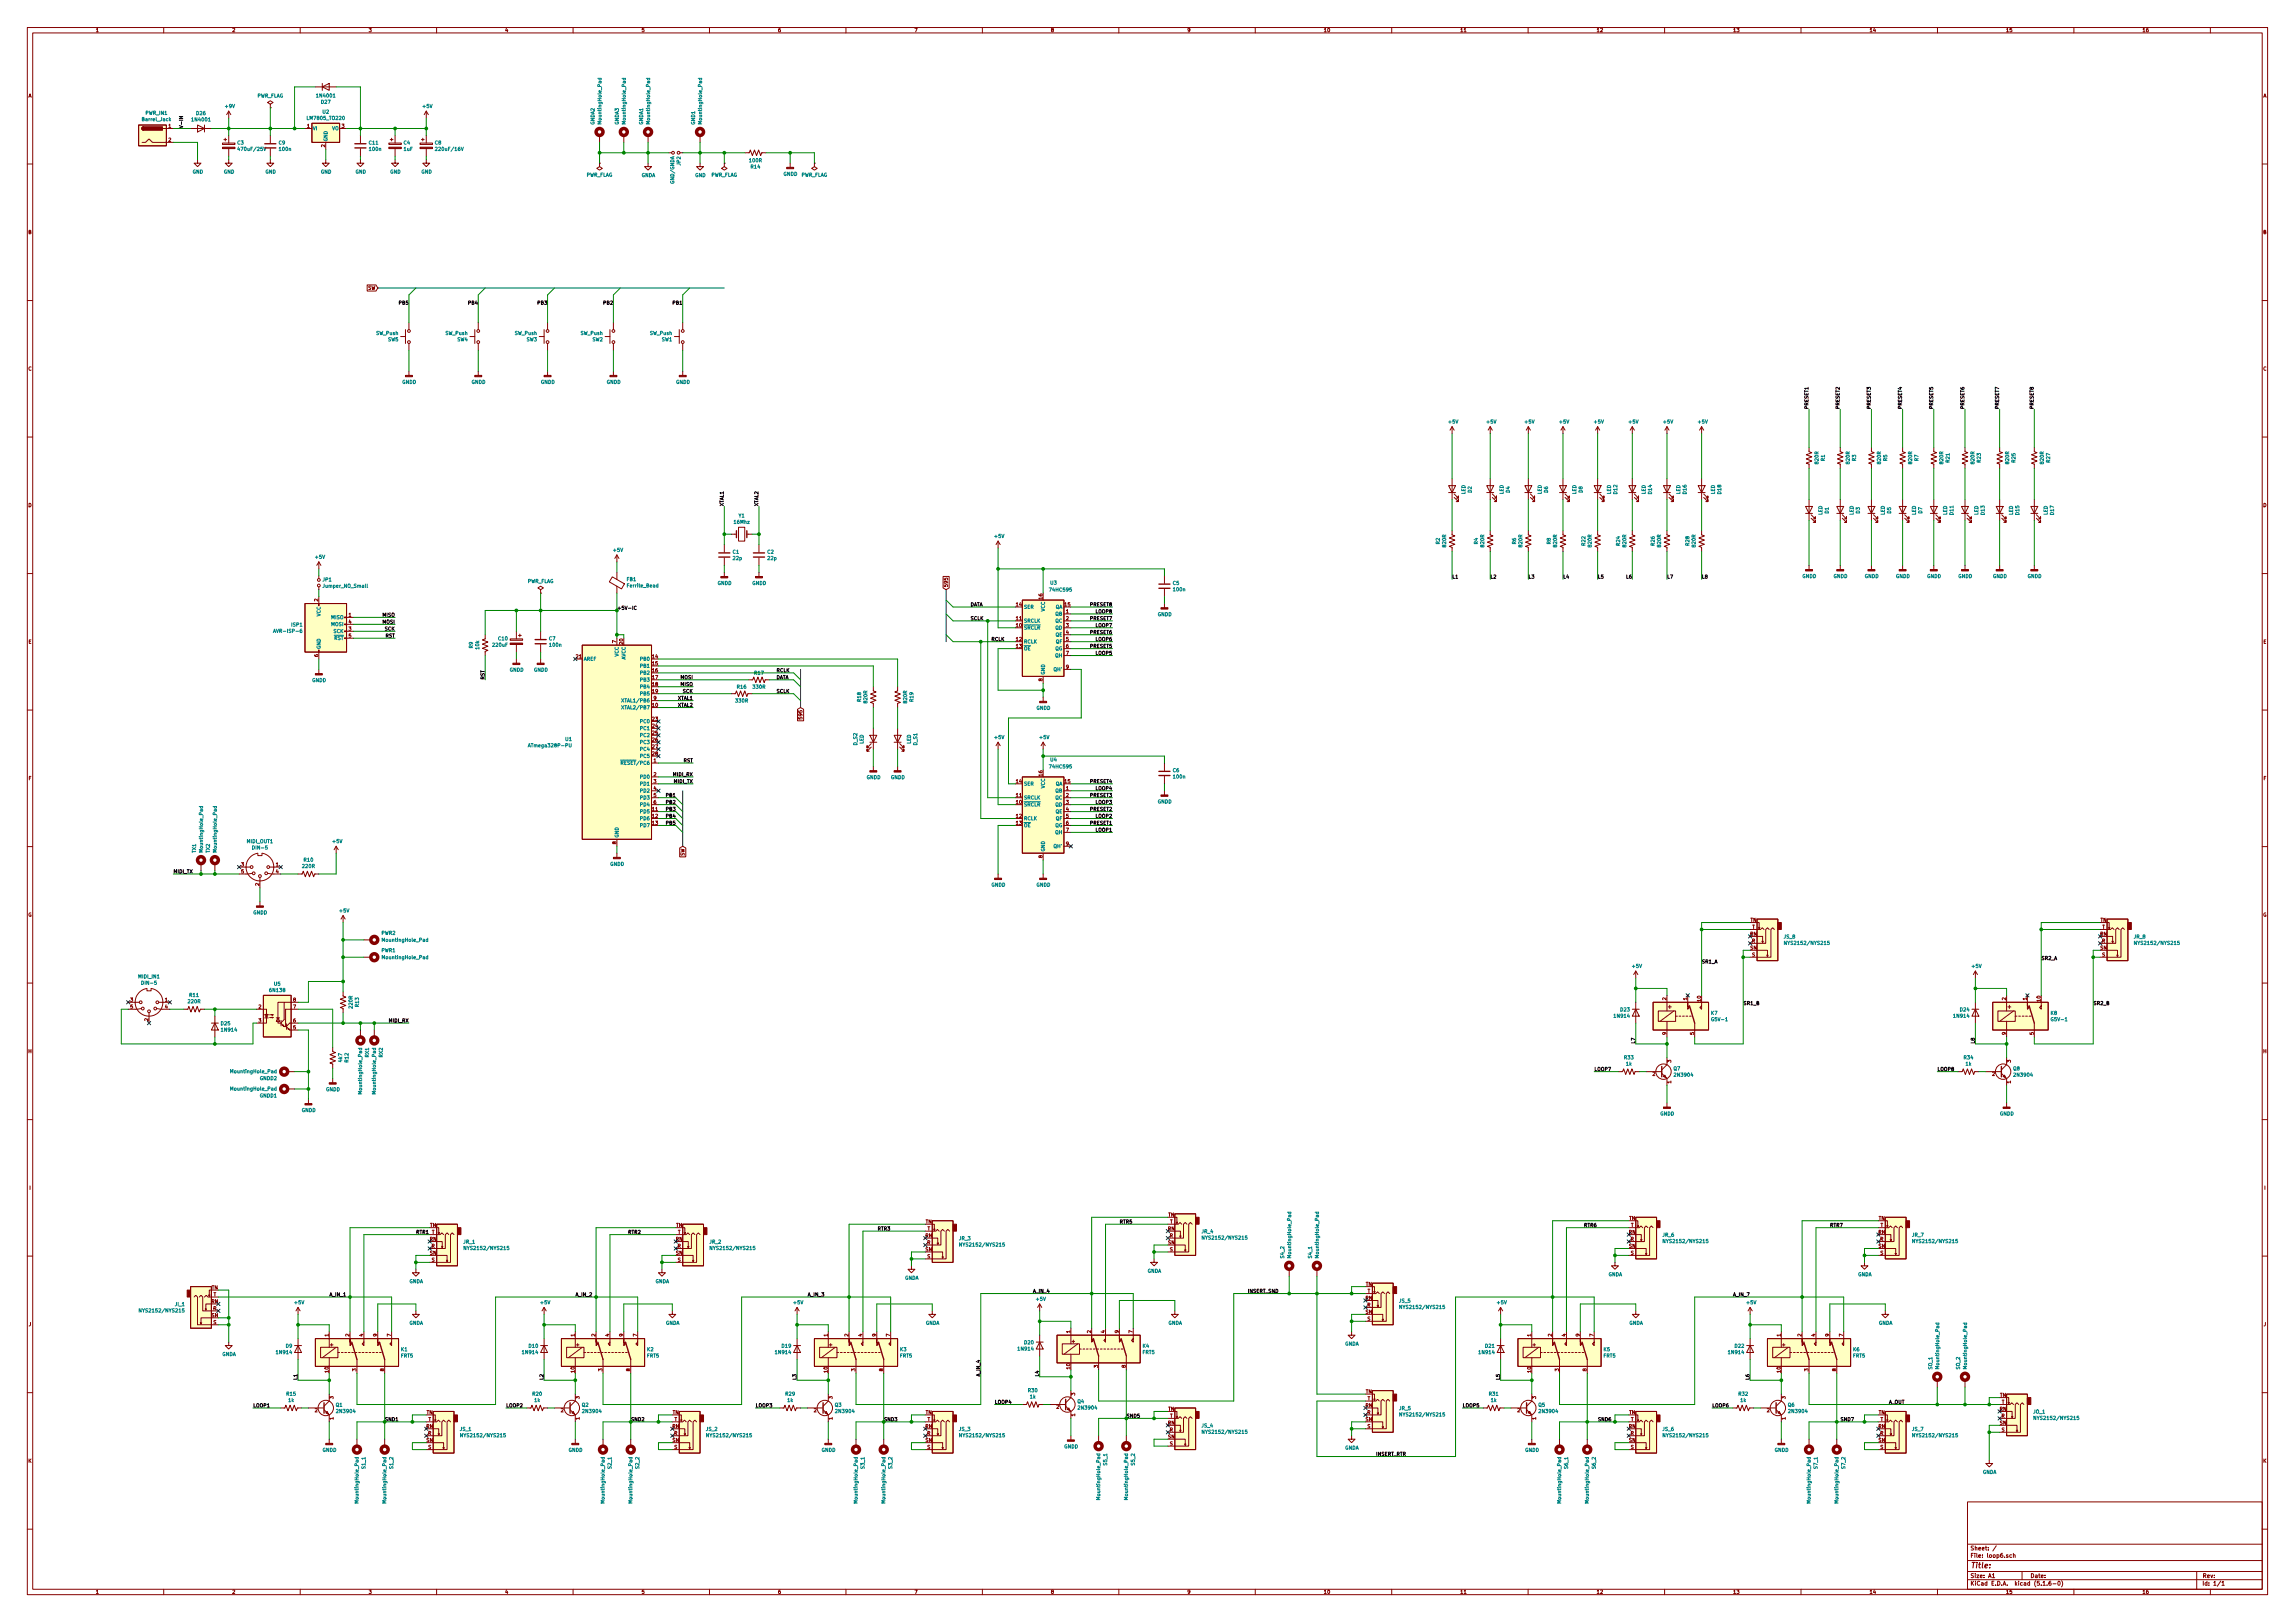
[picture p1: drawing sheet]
<svg xmlns="http://www.w3.org/2000/svg" width="841mm" height="594mm" viewBox="0 0 841 594" stroke-linecap="round" stroke-linejoin="round" font-family="sans-serif">
<defs><g id="words">
<text font-size="2.8" fill="#840000" x="722" y="574.4">Title:</text>
<g font-size="2.1" fill="#840000">
<text x="611.3" y="369.4">+</text>
<text x="735.7" y="369.4">+</text>
<text x="722" y="567.8">Sheet: /</text>
<text x="722" y="570.5">File: loop6.sch</text>
<text x="722" y="580.7">KiCad E.D.A. kicad (5.1.6-0)</text>
<text x="722" y="577.9">Size: A1</text>
<text x="744" y="577.9">Date:</text>
<text x="807" y="577.9">Rev:</text>
<text x="807" y="580.7">Id: 1/1</text>
</g>
<g font-size="1.8" fill="#840000">
<text x="35" y="11.7">1</text>
<text x="85" y="11.7">2</text>
<text x="135" y="11.7">3</text>
<text x="185" y="11.7">4</text>
<text x="235" y="11.7">5</text>
<text x="285" y="11.7">6</text>
<text x="335" y="11.7">7</text>
<text x="385" y="11.7">8</text>
<text x="435" y="11.7">9</text>
<text x="485" y="11.7">10</text>
<text x="535" y="11.7">11</text>
<text x="585" y="11.7">12</text>
<text x="635" y="11.7">13</text>
<text x="685" y="11.7">14</text>
<text x="735" y="11.7">15</text>
<text x="785" y="11.7">16</text>
<text x="10.4" y="35.7">A</text>
<text x="829.4" y="35.7">A</text>
<text x="61.7" y="46.8">1</text>
<text x="112.5" y="46.8">1</text>
<text x="125.2" y="46.8">3</text>
<text x="61.7" y="51.9">2</text>
<text x="119.1" y="53.9" transform="rotate(-90 119.1 53.9)">2</text>
<text x="10.4" y="85.7">B</text>
<text x="829.4" y="85.7">B</text>
<text x="134.8" y="106.1">SW</text>
<text x="10.4" y="135.7">C</text>
<text x="829.4" y="135.7">C</text>
<text x="10.4" y="185.7">D</text>
<text x="829.4" y="185.7">D</text>
<text x="347.3" y="215.2" transform="rotate(-90 347.3 215.2)">595</text>
<text x="116.6" y="220.3" transform="rotate(-90 116.6 220.3)">2</text>
<text x="382" y="219.5" transform="rotate(-90 382 219.5)">16</text>
<text x="127.8" y="225.9">1</text>
<text x="372.4" y="227.1">11</text>
<text x="372.4" y="222.1">14</text>
<text x="390.2" y="222.1">15</text>
<text x="390.7" y="224.6">1</text>
<text x="390.7" y="227.1">2</text>
<text x="127.8" y="231">3</text>
<text x="127.8" y="228.4">4</text>
<text x="127.8" y="233.5">5</text>
<text x="372.4" y="229.7">10</text>
<text x="390.7" y="229.7">3</text>
<text x="390.7" y="232.2">4</text>
<text x="10.4" y="235.7">E</text>
<text x="225.8" y="235.5" transform="rotate(-90 225.8 235.5)">7</text>
<text x="228.3" y="236" transform="rotate(-90 228.3 236)">20</text>
<text x="372.4" y="234.8">12</text>
<text x="372.4" y="237.3">13</text>
<text x="390.7" y="234.8">5</text>
<text x="390.7" y="237.3">6</text>
<text x="390.7" y="239.8">7</text>
<text x="829.4" y="235.7">E</text>
<text x="116.6" y="240.6" transform="rotate(-90 116.6 240.6)">6</text>
<text x="211.1" y="241.1">21</text>
<text x="239.1" y="241.1">14</text>
<text x="239.1" y="243.7">15</text>
<text x="390.7" y="244.9">9</text>
<text x="239.1" y="246.2">16</text>
<text x="239.1" y="248.7">17</text>
<text x="239.1" y="251.3">18</text>
<text x="382" y="249.5" transform="rotate(-90 382 249.5)">8</text>
<text x="239.1" y="253.8">19</text>
<text x="239.5" y="256.4">9</text>
<text x="239.1" y="258.9">10</text>
<text x="239.1" y="264">23</text>
<text x="294" y="262.9" transform="rotate(-90 294 262.9)">595</text>
<text x="239.1" y="266.5">24</text>
<text x="239.1" y="269.1">25</text>
<text x="239.1" y="271.6">26</text>
<text x="239.1" y="274.1">27</text>
<text x="239.1" y="276.7">28</text>
<text x="239.5" y="279.2">1</text>
<text x="10.5" y="285.7">F</text>
<text x="239.5" y="284.3">2</text>
<text x="239.5" y="286.8">3</text>
<text x="372.4" y="286.8">14</text>
<text x="382" y="284.2" transform="rotate(-90 382 284.2)">16</text>
<text x="390.2" y="286.8">15</text>
<text x="829.5" y="285.7">F</text>
<text x="239.5" y="289.4">4</text>
<text x="239.5" y="291.9">5</text>
<text x="372.4" y="291.9">11</text>
<text x="390.7" y="289.4">1</text>
<text x="390.7" y="291.9">2</text>
<text x="239.1" y="297">11</text>
<text x="239.1" y="299.5">12</text>
<text x="239.5" y="294.5">6</text>
<text x="372.4" y="294.5">10</text>
<text x="372.4" y="299.5">12</text>
<text x="390.7" y="294.5">3</text>
<text x="390.7" y="297">4</text>
<text x="390.7" y="299.5">5</text>
<text x="239.1" y="302.1">13</text>
<text x="372.4" y="302.1">13</text>
<text x="390.7" y="302.1">6</text>
<text x="390.7" y="304.6">7</text>
<text x="225.8" y="309.2" transform="rotate(-90 225.8 309.2)">8</text>
<text x="390.7" y="309.7">9</text>
<text x="88.4" y="317.3">3</text>
<text x="101.1" y="317.3">1</text>
<text x="250.8" y="313.6" transform="rotate(-90 250.8 313.6)">SW</text>
<text x="382" y="314.2" transform="rotate(-90 382 314.2)">8</text>
<text x="88.4" y="319.9">5</text>
<text x="101.1" y="319.9">4</text>
<text x="95" y="324.4" transform="rotate(-90 95 324.4)">2</text>
<text x="10.3" y="335.7">G</text>
<text x="829.3" y="335.7">G</text>
<text x="641.5" y="337.6">TN</text>
<text x="642.1" y="340.2">T</text>
<text x="769.7" y="337.6">TN</text>
<text x="770.4" y="340.2">T</text>
<text x="641.3" y="342.7">RN</text>
<text x="641.4" y="347.8">SN</text>
<text x="642" y="345.3">R</text>
<text x="769.6" y="342.7">RN</text>
<text x="769.7" y="347.8">SN</text>
<text x="770.3" y="345.3">R</text>
<text x="642" y="350.3">S</text>
<text x="770.3" y="350.3">S</text>
<text x="47.8" y="366.8">3</text>
<text x="47.8" y="369.4">5</text>
<text x="60.5" y="366.8">1</text>
<text x="60.5" y="369.4">4</text>
<text x="94.8" y="369.4">2</text>
<text x="107.5" y="369.4">7</text>
<text x="107.5" y="366.8">8</text>
<text x="610.6" y="366.3" transform="rotate(-90 610.6 366.3)">2</text>
<text x="618.2" y="366.3" transform="rotate(-90 618.2 366.3)">1</text>
<text x="623.3" y="366.8" transform="rotate(-90 623.3 366.8)">10</text>
<text x="735.1" y="366.3" transform="rotate(-90 735.1 366.3)">2</text>
<text x="742.7" y="366.3" transform="rotate(-90 742.7 366.3)">1</text>
<text x="747.8" y="366.8" transform="rotate(-90 747.8 366.8)">10</text>
<text x="54.4" y="373.9" transform="rotate(-90 54.4 373.9)">2</text>
<text x="94.8" y="374.5">3</text>
<text x="107.5" y="377">5</text>
<text x="107.5" y="374.5">6</text>
<text x="610.6" y="379" transform="rotate(-90 610.6 379)">9</text>
<text x="620.8" y="379" transform="rotate(-90 620.8 379)">5</text>
<text x="735.1" y="379" transform="rotate(-90 735.1 379)">9</text>
<text x="745.2" y="379" transform="rotate(-90 745.2 379)">5</text>
<text x="10.4" y="385.7">H</text>
<text x="612.4" y="389.2" transform="rotate(-90 612.4 389.2)">3</text>
<text x="736.9" y="389.2" transform="rotate(-90 736.9 389.2)">3</text>
<text x="829.4" y="385.7">H</text>
<text x="605.6" y="394">2</text>
<text x="730.1" y="394">2</text>
<text x="612.4" y="396.8" transform="rotate(-90 612.4 396.8)">1</text>
<text x="736.9" y="396.8" transform="rotate(-90 736.9 396.8)">1</text>
<text x="10.7" y="435.7">I</text>
<text x="829.7" y="435.7">I</text>
<text x="157.6" y="449.4">TN</text>
<text x="247.8" y="449.4">TN</text>
<text x="339.2" y="448.1">TN</text>
<text x="428.1" y="445.6">TN</text>
<text x="428.7" y="448.1">T</text>
<text x="597" y="446.9">TN</text>
<text x="597.6" y="449.4">T</text>
<text x="688.4" y="446.9">TN</text>
<text x="689.1" y="449.4">T</text>
<text x="157.5" y="454.5">RN</text>
<text x="247.6" y="454.5">RN</text>
<text x="248.4" y="451.9">T</text>
<text x="339.1" y="453.2">RN</text>
<text x="339.7" y="455.7">R</text>
<text x="339.8" y="450.7">T</text>
<text x="428" y="450.7">RN</text>
<text x="428" y="455.7">SN</text>
<text x="428.6" y="453.2">R</text>
<text x="596.9" y="451.9">RN</text>
<text x="597.5" y="454.5">R</text>
<text x="688.3" y="451.9">RN</text>
<text x="689" y="454.5">R</text>
<text x="157.5" y="459.6">SN</text>
<text x="158.1" y="457">R</text>
<text x="247.7" y="459.6">SN</text>
<text x="248.3" y="457">R</text>
<text x="339.1" y="458.3">SN</text>
<text x="339.8" y="460.8">S</text>
<text x="428.7" y="458.3">S</text>
<text x="597" y="457">SN</text>
<text x="597.6" y="459.6">S</text>
<text x="688.4" y="457">SN</text>
<text x="689" y="459.6">S</text>
<text x="158.2" y="462.1">S</text>
<text x="248.3" y="462.1">S</text>
<text x="77.6" y="472.3">TN</text>
<text x="500.5" y="471">TN</text>
<text x="501.1" y="473.5">T</text>
<text x="77.5" y="477.3">RN</text>
<text x="78.1" y="479.9">R</text>
<text x="78.2" y="474.8">T</text>
<text x="500.4" y="476.1">RN</text>
<text x="501" y="478.6">R</text>
<text x="10.5" y="485.7">J</text>
<text x="77.5" y="482.4">SN</text>
<text x="78.2" y="485">S</text>
<text x="500.4" y="481.1">SN</text>
<text x="501.1" y="483.7">S</text>
<text x="829.5" y="485.7">J</text>
<text x="120.4" y="489.5" transform="rotate(-90 120.4 489.5)">1</text>
<text x="128" y="489.5" transform="rotate(-90 128 489.5)">2</text>
<text x="133.1" y="489.5" transform="rotate(-90 133.1 489.5)">4</text>
<text x="138.2" y="489.5" transform="rotate(-90 138.2 489.5)">9</text>
<text x="143.3" y="489.5" transform="rotate(-90 143.3 489.5)">7</text>
<text x="210.6" y="489.5" transform="rotate(-90 210.6 489.5)">1</text>
<text x="218.2" y="489.5" transform="rotate(-90 218.2 489.5)">2</text>
<text x="223.3" y="489.5" transform="rotate(-90 223.3 489.5)">4</text>
<text x="228.3" y="489.5" transform="rotate(-90 228.3 489.5)">9</text>
<text x="233.4" y="489.5" transform="rotate(-90 233.4 489.5)">7</text>
<text x="303.3" y="489.5" transform="rotate(-90 303.3 489.5)">1</text>
<text x="310.9" y="489.5" transform="rotate(-90 310.9 489.5)">2</text>
<text x="316" y="489.5" transform="rotate(-90 316 489.5)">4</text>
<text x="321.1" y="489.5" transform="rotate(-90 321.1 489.5)">9</text>
<text x="326.1" y="489.5" transform="rotate(-90 326.1 489.5)">7</text>
<text x="392.2" y="488.2" transform="rotate(-90 392.2 488.2)">1</text>
<text x="392.8" y="491.9">+</text>
<text x="399.8" y="488.2" transform="rotate(-90 399.8 488.2)">2</text>
<text x="404.9" y="488.2" transform="rotate(-90 404.9 488.2)">4</text>
<text x="410" y="488.2" transform="rotate(-90 410 488.2)">9</text>
<text x="415" y="488.2" transform="rotate(-90 415 488.2)">7</text>
<text x="561.1" y="489.5" transform="rotate(-90 561.1 489.5)">1</text>
<text x="568.7" y="489.5" transform="rotate(-90 568.7 489.5)">2</text>
<text x="573.8" y="489.5" transform="rotate(-90 573.8 489.5)">4</text>
<text x="578.9" y="489.5" transform="rotate(-90 578.9 489.5)">9</text>
<text x="583.9" y="489.5" transform="rotate(-90 583.9 489.5)">7</text>
<text x="652.5" y="489.5" transform="rotate(-90 652.5 489.5)">1</text>
<text x="660.1" y="489.5" transform="rotate(-90 660.1 489.5)">2</text>
<text x="665.2" y="489.5" transform="rotate(-90 665.2 489.5)">4</text>
<text x="670.3" y="489.5" transform="rotate(-90 670.3 489.5)">9</text>
<text x="675.4" y="489.5" transform="rotate(-90 675.4 489.5)">7</text>
<text x="121" y="493.1">+</text>
<text x="211.2" y="493.1">+</text>
<text x="303.9" y="493.1">+</text>
<text x="561.7" y="493.1">+</text>
<text x="653.2" y="493.1">+</text>
<text x="120.4" y="502.7" transform="rotate(-90 120.4 502.7)">10</text>
<text x="130.6" y="502.2" transform="rotate(-90 130.6 502.2)">3</text>
<text x="140.7" y="502.2" transform="rotate(-90 140.7 502.2)">8</text>
<text x="210.6" y="502.7" transform="rotate(-90 210.6 502.7)">10</text>
<text x="220.7" y="502.2" transform="rotate(-90 220.7 502.2)">3</text>
<text x="230.9" y="502.2" transform="rotate(-90 230.9 502.2)">8</text>
<text x="303.3" y="502.7" transform="rotate(-90 303.3 502.7)">10</text>
<text x="313.4" y="502.2" transform="rotate(-90 313.4 502.2)">3</text>
<text x="323.6" y="502.2" transform="rotate(-90 323.6 502.2)">8</text>
<text x="392.2" y="501.4" transform="rotate(-90 392.2 501.4)">10</text>
<text x="402.3" y="500.9" transform="rotate(-90 402.3 500.9)">3</text>
<text x="412.5" y="500.9" transform="rotate(-90 412.5 500.9)">8</text>
<text x="561.1" y="502.7" transform="rotate(-90 561.1 502.7)">10</text>
<text x="571.2" y="502.2" transform="rotate(-90 571.2 502.2)">3</text>
<text x="581.4" y="502.2" transform="rotate(-90 581.4 502.2)">8</text>
<text x="652.5" y="502.7" transform="rotate(-90 652.5 502.7)">10</text>
<text x="662.7" y="502.2" transform="rotate(-90 662.7 502.2)">3</text>
<text x="672.8" y="502.2" transform="rotate(-90 672.8 502.2)">8</text>
<text x="122.2" y="512.4" transform="rotate(-90 122.2 512.4)">3</text>
<text x="212.3" y="512.4" transform="rotate(-90 212.3 512.4)">3</text>
<text x="305.1" y="512.4" transform="rotate(-90 305.1 512.4)">3</text>
<text x="387.2" y="515.9">2</text>
<text x="394" y="511.1" transform="rotate(-90 394 511.1)">3</text>
<text x="500.4" y="515.4">RN</text>
<text x="500.5" y="510.4">TN</text>
<text x="501.1" y="512.9">T</text>
<text x="562.9" y="512.4" transform="rotate(-90 562.9 512.4)">3</text>
<text x="654.3" y="512.4" transform="rotate(-90 654.3 512.4)">3</text>
<text x="732.9" y="511.6">TN</text>
<text x="733.5" y="514.2">T</text>
<text x="115.4" y="517.2">2</text>
<text x="122.2" y="520" transform="rotate(-90 122.2 520)">1</text>
<text x="156.3" y="518">TN</text>
<text x="156.9" y="520.5">T</text>
<text x="205.6" y="517.2">2</text>
<text x="212.3" y="520" transform="rotate(-90 212.3 520)">1</text>
<text x="246.5" y="518">TN</text>
<text x="247.1" y="520.5">T</text>
<text x="298.3" y="517.2">2</text>
<text x="305.1" y="520" transform="rotate(-90 305.1 520)">1</text>
<text x="339.2" y="518">TN</text>
<text x="339.8" y="520.5">T</text>
<text x="394" y="518.7" transform="rotate(-90 394 518.7)">1</text>
<text x="428" y="521.8">RN</text>
<text x="428.1" y="516.7">TN</text>
<text x="428.7" y="519.2">T</text>
<text x="500.4" y="520.5">SN</text>
<text x="501" y="518">R</text>
<text x="556.1" y="517.2">2</text>
<text x="562.9" y="520" transform="rotate(-90 562.9 520)">1</text>
<text x="597" y="518">TN</text>
<text x="597.6" y="520.5">T</text>
<text x="647.5" y="517.2">2</text>
<text x="654.3" y="520" transform="rotate(-90 654.3 520)">1</text>
<text x="688.4" y="518">TN</text>
<text x="689.1" y="520.5">T</text>
<text x="732.8" y="516.7">RN</text>
<text x="732.8" y="521.8">SN</text>
<text x="733.4" y="519.2">R</text>
<text x="156.2" y="523.1">RN</text>
<text x="156.8" y="525.6">R</text>
<text x="246.4" y="523.1">RN</text>
<text x="247" y="525.6">R</text>
<text x="339.1" y="523.1">RN</text>
<text x="339.7" y="525.6">R</text>
<text x="428" y="526.9">SN</text>
<text x="428.6" y="524.3">R</text>
<text x="501.1" y="523.1">S</text>
<text x="596.9" y="523.1">RN</text>
<text x="597.5" y="525.6">R</text>
<text x="688.3" y="523.1">RN</text>
<text x="689" y="525.6">R</text>
<text x="733.5" y="524.3">S</text>
<text x="156.3" y="528.1">SN</text>
<text x="156.9" y="530.7">S</text>
<text x="246.4" y="528.1">SN</text>
<text x="247.1" y="530.7">S</text>
<text x="339.1" y="528.1">SN</text>
<text x="339.8" y="530.7">S</text>
<text x="428.7" y="529.4">S</text>
<text x="597" y="528.1">SN</text>
<text x="597.6" y="530.7">S</text>
<text x="688.4" y="528.1">SN</text>
<text x="689" y="530.7">S</text>
<text x="10.4" y="535.7">K</text>
<text x="829.4" y="535.7">K</text>
<text x="35" y="583.7">1</text>
<text x="85" y="583.7">2</text>
<text x="135" y="583.7">3</text>
<text x="185" y="583.7">4</text>
<text x="235" y="583.7">5</text>
<text x="285" y="583.7">6</text>
<text x="335" y="583.7">7</text>
<text x="385" y="583.7">8</text>
<text x="435" y="583.7">9</text>
<text x="485" y="583.7">10</text>
<text x="535" y="583.7">11</text>
<text x="585" y="583.7">12</text>
<text x="635" y="583.7">13</text>
<text x="685" y="583.7">14</text>
<text x="735" y="583.7">15</text>
<text x="785" y="583.7">16</text>
</g>
<g font-size="1.8" fill="#008484">
<text x="94.1" y="35.7">PWR_FLAG</text>
<text x="116.3" y="35.7">1N4001</text>
<text x="82.6" y="39.5">+9V</text>
<text x="117.8" y="38">D27</text>
<text x="118.3" y="41.6">U2</text>
<text x="155" y="39.5">+5V</text>
<text x="52.3" y="44.3">Barrel_Jack</text>
<text x="53.4" y="42">PWR_IN1</text>
<text x="70.6" y="44.4">1N4001</text>
<text x="72" y="42.1">D26</text>
<text x="113" y="43.9">LM7805_TO220</text>
<text x="114.6" y="47.7">VI</text>
<text x="121.6" y="47.7">VO</text>
<text x="217.9" y="45.7" transform="rotate(-90 217.9 45.7)">GNDA2</text>
<text x="220.4" y="45.1" transform="rotate(-90 220.4 45.1)">MountingHole_Pad</text>
<text x="226.7" y="45.7" transform="rotate(-90 226.7 45.7)">GNDA3</text>
<text x="229.3" y="45.1" transform="rotate(-90 229.3 45.1)">MountingHole_Pad</text>
<text x="235.6" y="45.7" transform="rotate(-90 235.6 45.7)">GNDA1</text>
<text x="238.2" y="45.1" transform="rotate(-90 238.2 45.1)">MountingHole_Pad</text>
<text x="254.7" y="45.6" transform="rotate(-90 254.7 45.6)">GND1</text>
<text x="257.2" y="45.1" transform="rotate(-90 257.2 45.1)">MountingHole_Pad</text>
<text x="87" y="52.9">C3</text>
<text x="102.2" y="52.9">C9</text>
<text x="120" y="51.9" transform="rotate(-90 120 51.9)">GND</text>
<text x="135.3" y="52.9">C11</text>
<text x="148" y="52.9">C4</text>
<text x="159.4" y="52.9">C8</text>
<text x="87.9" y="55.2">470uF/25V</text>
<text x="102.4" y="55.2">100n</text>
<text x="135.5" y="55.2">100n</text>
<text x="148" y="55.2">1uF</text>
<text x="160.2" y="55.2">220uF/16V</text>
<text x="274.7" y="59.4">100R</text>
<text x="70.6" y="63.6">GND</text>
<text x="82" y="63.6">GND</text>
<text x="97.2" y="63.6">GND</text>
<text x="117.6" y="63.6">GND</text>
<text x="130.3" y="63.6">GND</text>
<text x="143" y="63.6">GND</text>
<text x="154.4" y="63.6">GND</text>
<text x="214.7" y="64.7">PWR_FLAG</text>
<text x="235" y="64.8">GNDA</text>
<text x="249.4" y="60.6" transform="rotate(-90 249.4 60.6)">JP2</text>
<text x="254.7" y="64.8">GND</text>
<text x="260.5" y="64.7">PWR_FLAG</text>
<text x="275.2" y="61.7">R14</text>
<text x="287.1" y="64.4">GNDD PWR_FLAG</text>
<text x="247.1" y="67.1" transform="rotate(-90 247.1 67.1)">GND/GNDA</text>
<text x="137.8" y="122.7">SW_Push</text>
<text x="142.2" y="125">SW5</text>
<text x="163.2" y="122.7">SW_Push</text>
<text x="167.6" y="125">SW4</text>
<text x="188.6" y="122.7">SW_Push</text>
<text x="193" y="125">SW3</text>
<text x="212.8" y="122.7">SW_Push</text>
<text x="217.1" y="125">SW2</text>
<text x="238.2" y="122.7">SW_Push</text>
<text x="242.5" y="125">SW1</text>
<text x="147.4" y="140.6">GNDD</text>
<text x="172.8" y="140.6">GNDD</text>
<text x="198.2" y="140.6">GNDD</text>
<text x="222.3" y="140.6">GNDD</text>
<text x="247.7" y="140.6">GNDD</text>
<text x="530.9" y="155.1">+5V</text>
<text x="544.9" y="155.1">+5V</text>
<text x="558.9" y="155.1">+5V</text>
<text x="571.6" y="155.1">+5V</text>
<text x="584.3" y="155.1">+5V</text>
<text x="597" y="155.1">+5V</text>
<text x="609.7" y="155.1">+5V</text>
<text x="622.4" y="155.1">+5V</text>
<text x="666.4" y="169.8" transform="rotate(-90 666.4 169.8)">820R</text>
<text x="668.7" y="168.8" transform="rotate(-90 668.7 168.8)">R1</text>
<text x="677.8" y="169.8" transform="rotate(-90 677.8 169.8)">820R</text>
<text x="680.1" y="168.8" transform="rotate(-90 680.1 168.8)">R3</text>
<text x="689.3" y="169.8" transform="rotate(-90 689.3 169.8)">820R</text>
<text x="691.6" y="168.8" transform="rotate(-90 691.6 168.8)">R5</text>
<text x="700.7" y="169.8" transform="rotate(-90 700.7 169.8)">820R</text>
<text x="703" y="168.8" transform="rotate(-90 703 168.8)">R7</text>
<text x="712.1" y="169.8" transform="rotate(-90 712.1 169.8)">820R</text>
<text x="714.4" y="169.3" transform="rotate(-90 714.4 169.3)">R21</text>
<text x="723.5" y="169.8" transform="rotate(-90 723.5 169.8)">820R</text>
<text x="725.9" y="169.3" transform="rotate(-90 725.9 169.3)">R23</text>
<text x="736.2" y="169.8" transform="rotate(-90 736.2 169.8)">820R</text>
<text x="738.6" y="169.3" transform="rotate(-90 738.6 169.3)">R25</text>
<text x="748.9" y="169.8" transform="rotate(-90 748.9 169.8)">820R</text>
<text x="751.3" y="169.3" transform="rotate(-90 751.3 169.3)">R27</text>
<text x="537" y="181.1" transform="rotate(-90 537 181.1)">LED</text>
<text x="539.3" y="180.4" transform="rotate(-90 539.3 180.4)">D2</text>
<text x="551" y="181.1" transform="rotate(-90 551 181.1)">LED</text>
<text x="553.3" y="180.4" transform="rotate(-90 553.3 180.4)">D4</text>
<text x="564.9" y="181.1" transform="rotate(-90 564.9 181.1)">LED</text>
<text x="567.2" y="180.4" transform="rotate(-90 567.2 180.4)">D6</text>
<text x="577.6" y="181.1" transform="rotate(-90 577.6 181.1)">LED</text>
<text x="579.9" y="180.4" transform="rotate(-90 579.9 180.4)">D8</text>
<text x="590.3" y="181.1" transform="rotate(-90 590.3 181.1)">LED</text>
<text x="592.6" y="180.9" transform="rotate(-90 592.6 180.9)">D12</text>
<text x="603" y="181.1" transform="rotate(-90 603 181.1)">LED</text>
<text x="605.3" y="180.9" transform="rotate(-90 605.3 180.9)">D14</text>
<text x="615.7" y="181.1" transform="rotate(-90 615.7 181.1)">LED</text>
<text x="618" y="180.9" transform="rotate(-90 618 180.9)">D16</text>
<text x="628.4" y="181.1" transform="rotate(-90 628.4 181.1)">LED</text>
<text x="630.7" y="180.9" transform="rotate(-90 630.7 180.9)">D18</text>
<text x="269.1" y="191.8">16Mhz</text>
<text x="270.7" y="189.5">Y1</text>
<text x="667.8" y="188.7" transform="rotate(-90 667.8 188.7)">LED</text>
<text x="670.1" y="188.1" transform="rotate(-90 670.1 188.1)">D1</text>
<text x="679.2" y="188.7" transform="rotate(-90 679.2 188.7)">LED</text>
<text x="681.5" y="188.1" transform="rotate(-90 681.5 188.1)">D3</text>
<text x="690.7" y="188.7" transform="rotate(-90 690.7 188.7)">LED</text>
<text x="693" y="188.1" transform="rotate(-90 693 188.1)">D5</text>
<text x="702.1" y="188.7" transform="rotate(-90 702.1 188.7)">LED</text>
<text x="704.4" y="188.1" transform="rotate(-90 704.4 188.1)">D7</text>
<text x="713.5" y="188.7" transform="rotate(-90 713.5 188.7)">LED</text>
<text x="715.8" y="188.5" transform="rotate(-90 715.8 188.5)">D11</text>
<text x="724.9" y="188.7" transform="rotate(-90 724.9 188.7)">LED</text>
<text x="727.3" y="188.5" transform="rotate(-90 727.3 188.5)">D13</text>
<text x="737.6" y="188.7" transform="rotate(-90 737.6 188.7)">LED</text>
<text x="740" y="188.5" transform="rotate(-90 740 188.5)">D15</text>
<text x="750.3" y="188.7" transform="rotate(-90 750.3 188.7)">LED</text>
<text x="752.7" y="188.5" transform="rotate(-90 752.7 188.5)">D17</text>
<text x="364.5" y="197">+5V</text>
<text x="224.8" y="202.1">+5V</text>
<text x="268.6" y="202.8">C1</text>
<text x="281.3" y="202.8">C2</text>
<text x="527.6" y="199.3" transform="rotate(-90 527.6 199.3)">R2</text>
<text x="529.9" y="200.3" transform="rotate(-90 529.9 200.3)">820R</text>
<text x="541.6" y="199.3" transform="rotate(-90 541.6 199.3)">R4</text>
<text x="543.9" y="200.3" transform="rotate(-90 543.9 200.3)">820R</text>
<text x="555.5" y="199.3" transform="rotate(-90 555.5 199.3)">R6</text>
<text x="557.9" y="200.3" transform="rotate(-90 557.9 200.3)">820R</text>
<text x="568.2" y="199.3" transform="rotate(-90 568.2 199.3)">R8</text>
<text x="570.6" y="200.3" transform="rotate(-90 570.6 200.3)">820R</text>
<text x="580.9" y="199.8" transform="rotate(-90 580.9 199.8)">R22</text>
<text x="583.3" y="200.3" transform="rotate(-90 583.3 200.3)">820R</text>
<text x="593.6" y="199.8" transform="rotate(-90 593.6 199.8)">R24</text>
<text x="596" y="200.3" transform="rotate(-90 596 200.3)">820R</text>
<text x="606.3" y="199.8" transform="rotate(-90 606.3 199.8)">R26</text>
<text x="608.7" y="200.3" transform="rotate(-90 608.7 200.3)">820R</text>
<text x="619" y="199.8" transform="rotate(-90 619 199.8)">R28</text>
<text x="621.4" y="200.3" transform="rotate(-90 621.4 200.3)">820R</text>
<text x="115.6" y="204.6">+5V</text>
<text x="268.7" y="205.1">22p</text>
<text x="281.4" y="205.1">22p</text>
<text x="118.3" y="213">JP1</text>
<text x="118.7" y="215.3">Jumper_NO_Small</text>
<text x="193.2" y="213.5">PWR_FLAG</text>
<text x="229.7" y="212.8">FB1</text>
<text x="230.1" y="215.1">Ferrite_Bead</text>
<text x="262.9" y="214.2">GNDD</text>
<text x="275.6" y="214.2">GNDD</text>
<text x="385" y="214.1">U3</text>
<text x="429.8" y="214.2">C5</text>
<text x="660.5" y="211.7">GNDD</text>
<text x="671.9" y="211.7">GNDD</text>
<text x="683.3" y="211.7">GNDD</text>
<text x="694.7" y="211.7">GNDD</text>
<text x="706.2" y="211.7">GNDD</text>
<text x="717.6" y="211.7">GNDD</text>
<text x="730.3" y="211.7">GNDD</text>
<text x="743" y="211.7">GNDD</text>
<text x="384.9" y="216.7">74HC595</text>
<text x="430.1" y="216.5">100n</text>
<text x="117.5" y="225.8" transform="rotate(-90 117.5 225.8)">VCC</text>
<text x="121.5" y="226.8">MISO</text>
<text x="375.2" y="223">SER</text>
<text x="382.9" y="224" transform="rotate(-90 382.9 224)">VCC</text>
<text x="386.7" y="225.5">QB</text>
<text x="386.7" y="223">QA</text>
<text x="424.2" y="225.7">GNDD</text>
<text x="101.1" y="231.8">AVR-ISP-6</text>
<text x="106.9" y="229.5">ISP1</text>
<text x="121.5" y="229.3">MOSI</text>
<text x="122.3" y="231.8">SCK</text>
<text x="375.2" y="230.6">SRCLR</text>
<text x="375.2" y="228">SRCLK</text>
<text x="386.7" y="228">QC</text>
<text x="386.7" y="230.6">QD</text>
<text x="386.8" y="233.1">QE</text>
<text x="117.5" y="237.8" transform="rotate(-90 117.5 237.8)">GND</text>
<text x="122.5" y="234.4">RST</text>
<text x="173.3" y="237.4" transform="rotate(-90 173.3 237.4)">R9</text>
<text x="175.6" y="237.8" transform="rotate(-90 175.6 237.8)">10k</text>
<text x="180.7" y="236.9">220uF</text>
<text x="182.7" y="234.5">C10</text>
<text x="201.2" y="234.5">C7</text>
<text x="201.5" y="236.9">100n</text>
<text x="375.2" y="235.7">RCLK</text>
<text x="375.2" y="238.2">OE</text>
<text x="386.6" y="238.2">QG</text>
<text x="386.9" y="235.7">QF</text>
<text x="186.7" y="246">GNDD</text>
<text x="195.6" y="246">GNDD</text>
<text x="213.9" y="242">AREF</text>
<text x="226.7" y="240.5" transform="rotate(-90 226.7 240.5)">VCC</text>
<text x="229.2" y="241.8" transform="rotate(-90 229.2 241.8)">AVCC</text>
<text x="234.8" y="242">PB0</text>
<text x="234.8" y="244.5">PB1</text>
<text x="386.3" y="245.8">QH'</text>
<text x="386.7" y="240.7">QH</text>
<text x="114.4" y="249.8">GNDD</text>
<text x="234.8" y="247.1">PB2</text>
<text x="234.8" y="249.6">PB3</text>
<text x="276.5" y="247.1">R17</text>
<text x="382.9" y="247.2" transform="rotate(-90 382.9 247.2)">GND</text>
<text x="228.7" y="257.2">XTAL1/PB6</text>
<text x="234.8" y="252.2">PB4</text>
<text x="234.8" y="254.7">PB5</text>
<text x="269.7" y="257.3">330R</text>
<text x="270.2" y="252.2">R16</text>
<text x="276" y="252.2">330R</text>
<text x="315.5" y="256.9" transform="rotate(-90 315.5 256.9)">R18</text>
<text x="317.8" y="257.4" transform="rotate(-90 317.8 257.4)">820R</text>
<text x="332.4" y="257.4" transform="rotate(-90 332.4 257.4)">820R</text>
<text x="334.7" y="256.9" transform="rotate(-90 334.7 256.9)">R19</text>
<text x="228.7" y="259.8">XTAL2/PB7</text>
<text x="379.8" y="260">GNDD</text>
<text x="234.8" y="264.9">PC0</text>
<text x="234.8" y="267.4">PC1</text>
<text x="234.8" y="269.9">PC2</text>
<text x="194.5" y="273.7">ATmega328P-PU</text>
<text x="207.2" y="271.4">U1</text>
<text x="234.8" y="272.5">PC3</text>
<text x="234.8" y="275">PC4</text>
<text x="314.1" y="272.9" transform="rotate(-90 314.1 272.9)">D_S2</text>
<text x="316.4" y="272.5" transform="rotate(-90 316.4 272.5)">LED</text>
<text x="333.8" y="272.5" transform="rotate(-90 333.8 272.5)">LED</text>
<text x="336.1" y="272.9" transform="rotate(-90 336.1 272.9)">D_S1</text>
<text x="364.5" y="270.7">+5V</text>
<text x="381.1" y="270.7">+5V</text>
<text x="228.4" y="280.1">RESET/PC6</text>
<text x="234.8" y="277.6">PC5</text>
<text x="384.9" y="281.4">74HC595</text>
<text x="385" y="278.9">U4</text>
<text x="234.8" y="285.2">PD0</text>
<text x="234.8" y="287.7">PD1</text>
<text x="317.6" y="285.4">GNDD</text>
<text x="326.4" y="285.4">GNDD</text>
<text x="375.2" y="287.7">SER</text>
<text x="386.7" y="287.7">QA</text>
<text x="429.8" y="282.8">C6</text>
<text x="430.1" y="285.1">100n</text>
<text x="234.8" y="290.3">PD2</text>
<text x="234.8" y="292.8">PD3</text>
<text x="375.2" y="292.8">SRCLK</text>
<text x="382.9" y="288.8" transform="rotate(-90 382.9 288.8)">VCC</text>
<text x="386.7" y="290.3">QB</text>
<text x="386.7" y="292.8">QC</text>
<text x="234.8" y="297.9">PD5</text>
<text x="234.8" y="295.3">PD4</text>
<text x="375.2" y="295.3">SRCLR</text>
<text x="386.7" y="295.3">QD</text>
<text x="386.8" y="297.9">QE</text>
<text x="424.2" y="294.3">GNDD</text>
<text x="234.8" y="300.4">PD6</text>
<text x="234.8" y="303">PD7</text>
<text x="375.2" y="300.4">RCLK</text>
<text x="375.2" y="303">OE</text>
<text x="386.6" y="303">QG</text>
<text x="386.7" y="305.5">QH</text>
<text x="386.9" y="300.4">QF</text>
<text x="74.3" y="311.8" transform="rotate(-90 74.3 311.8)">MountingHole_Pad</text>
<text x="79.4" y="311.8" transform="rotate(-90 79.4 311.8)">MountingHole_Pad</text>
<text x="90.5" y="308.8">MIDI_OUT1</text>
<text x="92.9" y="311.1">DIN-5</text>
<text x="122" y="308.8">+5V</text>
<text x="226.7" y="306.9" transform="rotate(-90 226.7 306.9)">GND</text>
<text x="382.9" y="312" transform="rotate(-90 382.9 312)">GND</text>
<text x="386.3" y="310.6">QH'</text>
<text x="71.8" y="312.3" transform="rotate(-90 71.8 312.3)">TX1</text>
<text x="76.9" y="312.3" transform="rotate(-90 76.9 312.3)">TX2</text>
<text x="110.9" y="317.9">220R</text>
<text x="111.4" y="315.6">R10</text>
<text x="223.6" y="317.1">GNDD</text>
<text x="363.3" y="324.7">GNDD</text>
<text x="379.8" y="324.7">GNDD</text>
<text x="92.8" y="334.9">GNDD</text>
<text x="124.5" y="334.2">+5V</text>
<text x="139.8" y="342.4">PWR2</text>
<text x="140.4" y="344.9">MountingHole_Pad</text>
<text x="653.7" y="343.7">JS_8</text>
<text x="654.8" y="346">NYS2152/NYS215</text>
<text x="782" y="343.7">JR_8</text>
<text x="783.1" y="346">NYS2152/NYS215</text>
<text x="139.8" y="348.7">PWR1</text>
<text x="140.4" y="351.3">MountingHole_Pad</text>
<text x="50.9" y="358.3">MIDI_IN1</text>
<text x="598.2" y="354.5">+5V</text>
<text x="722.7" y="354.5">+5V</text>
<text x="52.3" y="360.7">DIN-5</text>
<text x="69.5" y="365.1">R11</text>
<text x="99" y="363.3">6N138</text>
<text x="100.5" y="361">U5</text>
<text x="69" y="367.4">220R</text>
<text x="129.2" y="369.2" transform="rotate(-90 129.2 369.2)">220R</text>
<text x="131.5" y="368.7" transform="rotate(-90 131.5 368.7)">R13</text>
<text x="593.9" y="370.4">D23</text>
<text x="627.1" y="371.7">K7</text>
<text x="718.3" y="370.4">D24</text>
<text x="751.5" y="371.7">K8</text>
<text x="81" y="375.5">D25</text>
<text x="81.3" y="377.8">1N914</text>
<text x="591.7" y="372.7">1N914</text>
<text x="627.6" y="374">G5V-1</text>
<text x="716.1" y="372.7">1N914</text>
<text x="752" y="374">G5V-1</text>
<text x="125.4" y="388.9" transform="rotate(-90 125.4 388.9)">4k7</text>
<text x="127.7" y="389" transform="rotate(-90 127.7 389)">R12</text>
<text x="135.2" y="387.2" transform="rotate(-90 135.2 387.2)">RX1</text>
<text x="140.3" y="387.2" transform="rotate(-90 140.3 387.2)">RX2</text>
<text x="595.3" y="388">R33</text>
<text x="719.7" y="388">R34</text>
<text x="84.9" y="393.1">MountingHole_Pad</text>
<text x="95.2" y="395.6">GNDD2</text>
<text x="595.9" y="390.3">1k</text>
<text x="613.3" y="392">Q7</text>
<text x="613.8" y="394.3">2N3904</text>
<text x="720.4" y="390.3">1k</text>
<text x="737.8" y="392">Q8</text>
<text x="738.3" y="394.3">2N3904</text>
<text x="84.9" y="399.4">MountingHole_Pad</text>
<text x="95.2" y="402">GNDD1</text>
<text x="119.4" y="399.7">GNDD</text>
<text x="132.6" y="400.3" transform="rotate(-90 132.6 400.3)">MountingHole_Pad</text>
<text x="137.7" y="400.3" transform="rotate(-90 137.7 400.3)">MountingHole_Pad</text>
<text x="110.5" y="407.3">GNDD</text>
<text x="608.4" y="408.6">GNDD</text>
<text x="732.8" y="408.6">GNDD</text>
<text x="169.8" y="455.5">JR_1</text>
<text x="260" y="455.5">JR_2</text>
<text x="351.5" y="454.2">JR_3</text>
<text x="440.4" y="451.7">JR_4</text>
<text x="441.5" y="454">NYS2152/NYS215</text>
<text x="609.3" y="453">JR_6</text>
<text x="610.4" y="455.3">NYS2152/NYS215</text>
<text x="700.7" y="453">JR_7</text>
<text x="701.8" y="455.3">NYS2152/NYS215</text>
<text x="170.9" y="457.8">NYS2152/NYS215</text>
<text x="261.1" y="457.8">NYS2152/NYS215</text>
<text x="352.6" y="456.5">NYS2152/NYS215</text>
<text x="470.6" y="460.8" transform="rotate(-90 470.6 460.8)">S4_2</text>
<text x="473.1" y="460.3" transform="rotate(-90 473.1 460.3)">MountingHole_Pad</text>
<text x="480.7" y="460.8" transform="rotate(-90 480.7 460.8)">S4_1</text>
<text x="483.3" y="460.3" transform="rotate(-90 483.3 460.3)">MountingHole_Pad</text>
<text x="420.4" y="466.2">GNDA</text>
<text x="589.4" y="467.4">GNDA</text>
<text x="680.8" y="467.4">GNDA</text>
<text x="149.9" y="470">GNDA</text>
<text x="240.1" y="470">GNDA</text>
<text x="331.5" y="468.7">GNDA</text>
<text x="64.2" y="478.4">JI_1</text>
<text x="108" y="477.7">+5V</text>
<text x="198.2" y="477.7">+5V</text>
<text x="290.9" y="477.7">+5V</text>
<text x="379.8" y="476.4">+5V</text>
<text x="512.7" y="477.1">JS_5</text>
<text x="513.8" y="479.4">NYS2152/NYS215</text>
<text x="548.7" y="477.7">+5V</text>
<text x="640.1" y="477.7">+5V</text>
<text x="51.9" y="480.7">NYS2152/NYS215</text>
<text x="149.9" y="485.2">GNDA</text>
<text x="243.9" y="485.2">GNDA</text>
<text x="339.2" y="485.2">GNDA</text>
<text x="428.1" y="485.2">GNDA</text>
<text x="597" y="485.2">GNDA</text>
<text x="688.4" y="485.2">GNDA</text>
<text x="81.4" y="496.6">GNDA</text>
<text x="101.4" y="495.9">1N914</text>
<text x="104.8" y="493.6">D9</text>
<text x="146.9" y="497.2">FRT5</text>
<text x="147" y="494.9">K1</text>
<text x="191.6" y="495.9">1N914</text>
<text x="193.8" y="493.6">D10</text>
<text x="237.1" y="497.2">FRT5</text>
<text x="237.2" y="494.9">K2</text>
<text x="284.3" y="495.9">1N914</text>
<text x="286.5" y="493.6">D19</text>
<text x="329.8" y="497.2">FRT5</text>
<text x="329.9" y="494.9">K3</text>
<text x="373.2" y="494.7">1N914</text>
<text x="375.4" y="492.4">D20</text>
<text x="418.7" y="495.9">FRT5</text>
<text x="418.8" y="493.6">K4</text>
<text x="492.8" y="492.8">GNDA</text>
<text x="542.1" y="495.9">1N914</text>
<text x="544.3" y="493.6">D21</text>
<text x="587.6" y="497.2">FRT5</text>
<text x="587.7" y="494.9">K5</text>
<text x="633.6" y="495.9">1N914</text>
<text x="635.8" y="493.6">D22</text>
<text x="679.1" y="497.2">FRT5</text>
<text x="679.1" y="494.9">K6</text>
<text x="708.1" y="501.5" transform="rotate(-90 708.1 501.5)">SO_1</text>
<text x="710.6" y="501" transform="rotate(-90 710.6 501)">MountingHole_Pad</text>
<text x="718.2" y="501.5" transform="rotate(-90 718.2 501.5)">SO_2</text>
<text x="720.8" y="501" transform="rotate(-90 720.8 501)">MountingHole_Pad</text>
<text x="376.8" y="509.9">R30</text>
<text x="105.1" y="511.2">R15</text>
<text x="105.7" y="513.5">1k</text>
<text x="123.1" y="515.2">Q1</text>
<text x="195.2" y="511.2">R20</text>
<text x="195.9" y="513.5">1k</text>
<text x="213.3" y="515.2">Q2</text>
<text x="287.9" y="511.2">R29</text>
<text x="288.6" y="513.5">1k</text>
<text x="306" y="515.2">Q3</text>
<text x="377.5" y="512.2">1k</text>
<text x="394.9" y="513.9">Q4</text>
<text x="545.7" y="511.2">R31</text>
<text x="546.4" y="513.5">1k</text>
<text x="563.8" y="515.2">Q5</text>
<text x="637.2" y="511.2">R32</text>
<text x="637.8" y="513.5">1k</text>
<text x="655.2" y="515.2">Q6</text>
<text x="123.6" y="517.5">2N3904</text>
<text x="213.8" y="517.5">2N3904</text>
<text x="306.5" y="517.5">2N3904</text>
<text x="395.4" y="516.3">2N3904</text>
<text x="512.7" y="516.5">JR_5</text>
<text x="513.8" y="518.8">NYS2152/NYS215</text>
<text x="564.3" y="517.5">2N3904</text>
<text x="655.7" y="517.5">2N3904</text>
<text x="745.1" y="517.7">JO_1</text>
<text x="746.3" y="520">NYS2152/NYS215</text>
<text x="168.6" y="524.1">JS_1</text>
<text x="169.7" y="526.4">NYS2152/NYS215</text>
<text x="258.7" y="524.1">JS_2</text>
<text x="259.8" y="526.4">NYS2152/NYS215</text>
<text x="351.5" y="524.1">JS_3</text>
<text x="352.6" y="526.4">NYS2152/NYS215</text>
<text x="440.4" y="522.8">JS_4</text>
<text x="441.5" y="525.1">NYS2152/NYS215</text>
<text x="609.3" y="524.1">JS_6</text>
<text x="610.4" y="526.4">NYS2152/NYS215</text>
<text x="700.7" y="524.1">JS_7</text>
<text x="701.8" y="526.4">NYS2152/NYS215</text>
<text x="118.2" y="531.7">GNDD</text>
<text x="208.3" y="531.7">GNDD</text>
<text x="301" y="531.7">GNDD</text>
<text x="389.9" y="530.5">GNDD</text>
<text x="492.8" y="530.9">GNDA</text>
<text x="558.9" y="531.7">GNDD</text>
<text x="650.3" y="531.7">GNDD</text>
<text x="133.9" y="537.9" transform="rotate(-90 133.9 537.9)">S1_1</text>
<text x="144.1" y="537.9" transform="rotate(-90 144.1 537.9)">S1_2</text>
<text x="224.1" y="537.9" transform="rotate(-90 224.1 537.9)">S2_1</text>
<text x="234.2" y="537.9" transform="rotate(-90 234.2 537.9)">S2_2</text>
<text x="316.8" y="537.9" transform="rotate(-90 316.8 537.9)">S3_1</text>
<text x="326.9" y="537.9" transform="rotate(-90 326.9 537.9)">S3_2</text>
<text x="405.7" y="536.6" transform="rotate(-90 405.7 536.6)">S5_1</text>
<text x="415.8" y="536.6" transform="rotate(-90 415.8 536.6)">S5_2</text>
<text x="574.6" y="537.9" transform="rotate(-90 574.6 537.9)">S6_1</text>
<text x="584.8" y="537.9" transform="rotate(-90 584.8 537.9)">S6_2</text>
<text x="666" y="537.9" transform="rotate(-90 666 537.9)">S7_1</text>
<text x="676.2" y="537.9" transform="rotate(-90 676.2 537.9)">S7_2</text>
<text x="726.5" y="539.8">GNDA</text>
<text x="131.4" y="550.2" transform="rotate(-90 131.4 550.2)">MountingHole_Pad</text>
<text x="141.5" y="550.2" transform="rotate(-90 141.5 550.2)">MountingHole_Pad</text>
<text x="221.5" y="550.2" transform="rotate(-90 221.5 550.2)">MountingHole_Pad</text>
<text x="231.7" y="550.2" transform="rotate(-90 231.7 550.2)">MountingHole_Pad</text>
<text x="314.2" y="550.2" transform="rotate(-90 314.2 550.2)">MountingHole_Pad</text>
<text x="324.4" y="550.2" transform="rotate(-90 324.4 550.2)">MountingHole_Pad</text>
<text x="403.1" y="548.9" transform="rotate(-90 403.1 548.9)">MountingHole_Pad</text>
<text x="413.3" y="548.9" transform="rotate(-90 413.3 548.9)">MountingHole_Pad</text>
<text x="572.1" y="550.2" transform="rotate(-90 572.1 550.2)">MountingHole_Pad</text>
<text x="582.2" y="550.2" transform="rotate(-90 582.2 550.2)">MountingHole_Pad</text>
<text x="663.5" y="550.2" transform="rotate(-90 663.5 550.2)">MountingHole_Pad</text>
<text x="673.7" y="550.2" transform="rotate(-90 673.7 550.2)">MountingHole_Pad</text>
</g>
<g font-size="1.8">
<text x="67.1" y="47.1" transform="rotate(-90 67.1 47.1)">V-IN</text>
<text x="146.4" y="111.6">PB5</text>
<text x="171.8" y="111.6">PB4</text>
<text x="197.2" y="111.6">PB3</text>
<text x="221.4" y="111.6">PB2</text>
<text x="246.8" y="111.6">PB1</text>
<text x="662.7" y="149.9" transform="rotate(-90 662.7 149.9)">PRESET1</text>
<text x="674.1" y="149.9" transform="rotate(-90 674.1 149.9)">PRESET2</text>
<text x="685.5" y="149.9" transform="rotate(-90 685.5 149.9)">PRESET3</text>
<text x="697" y="149.9" transform="rotate(-90 697 149.9)">PRESET4</text>
<text x="708.4" y="149.9" transform="rotate(-90 708.4 149.9)">PRESET5</text>
<text x="719.8" y="149.9" transform="rotate(-90 719.8 149.9)">PRESET6</text>
<text x="732.5" y="149.9" transform="rotate(-90 732.5 149.9)">PRESET7</text>
<text x="745.2" y="149.9" transform="rotate(-90 745.2 149.9)">PRESET8</text>
<text x="265.2" y="185.5" transform="rotate(-90 265.2 185.5)">XTAL1</text>
<text x="277.9" y="185.5" transform="rotate(-90 277.9 185.5)">XTAL2</text>
<text x="532.1" y="211.9">L1</text>
<text x="546.1" y="211.9">L2</text>
<text x="560.1" y="211.9">L3</text>
<text x="572.8" y="211.9">L4</text>
<text x="585.5" y="211.9">L5</text>
<text x="596.1" y="211.9">L6</text>
<text x="610.9" y="211.9">L7</text>
<text x="623.6" y="211.9">L8</text>
<text x="140.3" y="225.9">MISO</text>
<text x="226.1" y="223.3">+5V-IC</text>
<text x="355.6" y="222.1">DATA</text>
<text x="355.6" y="227.1">SCLK</text>
<text x="399.6" y="227.1">PRESET7</text>
<text x="399.6" y="222.1">PRESET8</text>
<text x="401.7" y="224.6">LOOP8</text>
<text x="140.3" y="228.4">MOSI</text>
<text x="141" y="231">SCK</text>
<text x="141.2" y="233.5">RST</text>
<text x="399.6" y="232.2">PRESET6</text>
<text x="401.7" y="229.7">LOOP7</text>
<text x="363.2" y="234.8">RCLK</text>
<text x="399.6" y="237.3">PRESET5</text>
<text x="401.7" y="239.8">LOOP5</text>
<text x="401.7" y="234.8">LOOP6</text>
<text x="177.5" y="249" transform="rotate(-90 177.5 249)">RST</text>
<text x="249.5" y="248.7">MOSI</text>
<text x="249.5" y="251.3">MISO</text>
<text x="284.5" y="248.7">DATA</text>
<text x="284.5" y="246.2">RCLK</text>
<text x="248.4" y="256.4">XTAL1</text>
<text x="250.3" y="253.8">SCK</text>
<text x="284.5" y="253.8">SCLK</text>
<text x="248.4" y="258.9">XTAL2</text>
<text x="250.5" y="279.2">RST</text>
<text x="246.8" y="284.3">MIDI_RX</text>
<text x="247" y="286.8">MIDI_TX</text>
<text x="399.6" y="286.8">PRESET4</text>
<text x="243.8" y="291.9">PB1</text>
<text x="399.6" y="291.9">PRESET3</text>
<text x="401.7" y="289.4">LOOP4</text>
<text x="243.8" y="297">PB3</text>
<text x="243.8" y="299.5">PB4</text>
<text x="243.8" y="294.5">PB2</text>
<text x="399.6" y="297">PRESET2</text>
<text x="401.7" y="299.5">LOOP2</text>
<text x="401.7" y="294.5">LOOP3</text>
<text x="243.8" y="302.1">PB5</text>
<text x="399.6" y="302.1">PRESET1</text>
<text x="401.7" y="304.6">LOOP1</text>
<text x="63.5" y="319.9">MIDI_TX</text>
<text x="623.6" y="352.9">SR1_A</text>
<text x="748" y="351.6">SR2_A</text>
<text x="638.8" y="368.1">SR1_B</text>
<text x="767.1" y="368.1">SR2_B</text>
<text x="142.7" y="374.5">MIDI_RX</text>
<text x="599.2" y="382.3" transform="rotate(-90 599.2 382.3)">L7</text>
<text x="723.6" y="382.3" transform="rotate(-90 723.6 382.3)">L8</text>
<text x="584.2" y="392.2">LOOP7</text>
<text x="709.9" y="392.2">LOOP8</text>
<text x="410.2" y="448.1">RTR5</text>
<text x="580.4" y="449.4">RTR6</text>
<text x="670.6" y="449.4">RTR7</text>
<text x="152.4" y="451.9">RTR1 T</text>
<text x="230.3" y="451.9">RTR2</text>
<text x="321.8" y="450.7">RTR3</text>
<text x="378.5" y="473.5">A_IN_4</text>
<text x="457.4" y="473.5">INSERT_SND</text>
<text x="120.6" y="474.8">A_IN_1</text>
<text x="210.8" y="474.8">A_IN_2</text>
<text x="295.9" y="474.8">A_IN_3</text>
<text x="635" y="474.8">A_IN_7</text>
<text x="109" y="505.5" transform="rotate(-90 109 505.5)">L1</text>
<text x="199.1" y="505.5" transform="rotate(-90 199.1 505.5)">L2</text>
<text x="291.8" y="505.5" transform="rotate(-90 291.8 505.5)">L3</text>
<text x="359.2" y="504.3" transform="rotate(-90 359.2 504.3)">A_IN_4</text>
<text x="380.7" y="504.3" transform="rotate(-90 380.7 504.3)">L4</text>
<text x="549.7" y="505.5" transform="rotate(-90 549.7 505.5)">L5</text>
<text x="641.1" y="505.5" transform="rotate(-90 641.1 505.5)">L6</text>
<text x="92.7" y="515.4">LOOP1</text>
<text x="185.4" y="515.4">LOOP2</text>
<text x="276.9" y="515.4">LOOP3</text>
<text x="364.5" y="514.2">LOOP4</text>
<text x="535.9" y="515.4">LOOP5</text>
<text x="627.4" y="515.4">LOOP6</text>
<text x="692.1" y="514.2">A_OUT</text>
<text x="141" y="520.5">SND1</text>
<text x="231.1" y="520.5">SND2</text>
<text x="323.8" y="520.5">SND3</text>
<text x="412.7" y="519.2">SND5</text>
<text x="585.5" y="520.5">SND6</text>
<text x="674.4" y="520.5">SND7</text>
<text x="504.2" y="533.2">INSERT_RTR</text>
</g>
</g></defs>
<g fill="none" stroke="#840000" stroke-width=".37">
<path d="M10 10.1h821v574h-821zM12 12.1h817v570h-817zM60 10.1v2M110 10.1v2M160 10.1v2M210 10.1v2M260 10.1v2M310 10.1v2M360 10.1v2M410 10.1v2M460 10.1v2M510 10.1v2"/>
<path d="M536.5 11.7h.8M560 10.1v2M610 10.1v2M660 10.1v2M710 10.1v2M760 10.1v2M810 10.1v2M99.1 38.2l1-.7-1-.6-1.1 .6 1.1 .7v1.2M99.1 39.4h.1M115.6 31.8h7.6M118.1 31.8l2.5-1.2v2.5zM118.1 30.6v2.5"/>
<path d="M50.8 45.8h10.2v7.6h-10.2zM52.1 52.1h1.2l1.3-1.2 1.3 1.2h7.6M52.6 46.4l-.7 .6 .2 .5 .5 .2M59.7 47.1h3.8M69.8 47.1h7.7M72.4 58.5v1.3h1.3l-1.3 1.2-1.3-1.2h1.3M72.4 45.8l2.5 1.3-2.5 1.2zM74.9 45.8v2.5M81.5 52.4h4.6v.5h-4.6zM82 51.1h1.1M82.5 50.6v1M83.8 58.5v1.3h1.3l-1.3 1.2-1.3-1.2h1.3"/>
<path d="M83.8 40.7v2.6M83.8 49.6v2.8M83.8 54.4v2.8M83.8 40.7l-.7 1.3M83.8 40.7l.8 1.3M99.1 58.5v1.3h1.2l-1.2 1.2-1.3-1.2h1.3M99.1 49.6v2.8M99.1 54.4v2.8M111.8 47.1h2.5M114.3 45.2h10.2v6.9h-10.2zM119.4 58.5v1.3h1.2l-1.2 1.2-1.3-1.2h1.3M119.4 52.1v2.6"/>
<path d="M124.5 47.1h2.5M132.1 58.5v1.3h1.2l-1.2 1.2-1.3-1.2h1.3M132.1 49.6v2.8M132.1 54.4v2.8M142.5 52.4h4.6v.5h-4.6zM143 51.1h1M143.5 50.6v1M144.8 58.5v1.3h1.2l-1.2 1.2-1.3-1.2h1.3M144.8 49.6v2.8M144.8 54.4v2.8M153.9 52.4h4.6v.5h-4.6zM154.4 51.1h1"/>
<path d="M154.9 50.6v1M156.2 58.5v1.3h1.3l-1.3 1.2-1.3-1.2h1.3M156.2 40.7l-.8 1.3M156.2 40.7v2.6M156.2 49.6v2.8M156.2 54.4v2.8M156.2 40.7l.8 1.3M219.7 59.8v1.2l1 .7-1 .6-1-.6 1-.7M219.7 59.8h.1M219.7 49.6v2.5M228.6 49.6v2.5M237.5 59.8v1.2h1.3l-1.3 1.3-1.3-1.3h1.3"/>
<path d="M237.5 49.6v2.5M245.1 56h1M249.2 56h1M256.5 59.8v1.2h1.3l-1.3 1.3-1.2-1.3h1.2M256.5 49.6v2.5M265.4 59.8v1.2l1 .7-1 .6-1-.6 1-.7M265.4 59.8h.1M273 56h1.6l.4-1.1 .7 2.1 .8-2.1 .7 2.1 .8-2.1 .8 2.1 .3-1h1.6M289.6 59.8v1.5M298.4 59.8v1.2l1.1 .7-1.1 .6-1-.6 1-.7M298.4 59.8h.1M10 60.1h2"/>
<path d="M829 60.1h2M10 110.1h2M134.5 104.4h3.3l.6 1.1-.6 1.1h-3.3zM149.9 118.2v2.5M175.3 118.2v2.5M200.7 118.2v2.5M224.8 118.2v2.5M250.2 118.2v2.5M829 110.1h2M146.8 123.3h1.8M148.6 120.7v5.1M149.9 125.8v2.5"/>
<path d="M149.9 136v1.5M172.2 123.3h1.8M174 120.7v5.1M175.3 125.8v2.5M175.3 136v1.5M197.6 123.3h1.8M199.4 120.7v5.1M200.7 125.8v2.5M200.7 136v1.5M221.7 123.3h1.8M223.5 120.7v5.1M224.8 125.8v2.5"/>
<path d="M224.8 136v1.5M247.1 123.3h1.8M248.9 120.7v5.1M250.2 125.8v2.5M250.2 136v1.5M532.1 156.3v2.5M532.1 156.3l-.7 1.3M532.1 156.3l.8 1.3M546.1 156.3v2.5M546.1 156.3l-.8 1.3M546.1 156.3l.8 1.3M560.1 156.3v2.5"/>
<path d="M560.1 156.3l-.8 1.3M560.1 156.3l.7 1.3M572.8 156.3v2.5M572.8 156.3l-.8 1.3M572.8 156.3l.7 1.3M585.5 156.3v2.5M585.5 156.3l-.8 1.3M585.5 156.3l.7 1.3M598.2 156.3v2.5M598.2 156.3l-.8 1.3M598.2 156.3l.7 1.3M610.9 156.3v2.5"/>
<path d="M610.9 156.3l-.8 1.3M610.9 156.3l.7 1.3M623.6 156.3l-.8 1.3M623.6 156.3v2.5M623.6 156.3l.7 1.3M10 160.1h2M530.9 177.9h2.5l-1.3 2.5zM532.1 175.3v7.7M544.8 177.9h2.6l-1.3 2.5zM546.1 175.3v7.7M558.8 177.9h2.5l-1.2 2.5zM560.1 175.3v7.7"/>
<path d="M571.5 177.9h2.5l-1.2 2.5zM572.8 175.3v7.7M584.2 177.9h2.5l-1.2 2.5zM585.5 175.3v7.7M596.9 177.9h2.5l-1.2 2.5zM598.2 175.3v7.7M609.6 177.9h2.5l-1.2 2.5zM610.9 175.3v7.7M622.3 177.9h2.5l-1.2 2.5zM623.6 175.3v7.7M662.9 163.9v1.5l1.1 .4-2.1 .8 2.1 .7-2.1 .8 2.1 .8-2.1 .7 1 .4v1.5M674.4 163.9v1.5l1 .4-2 .8 2 .7-2 .8 2 .8-2 .7 1 .4v1.5"/>
<path d="M685.8 163.9v1.5l1 .4-2 .8 2 .7-2 .8 2 .8-2 .7 1 .4v1.5M697.2 163.9v1.5l1 .4-2 .8 2 .7-2 .8 2 .8-2 .7 1 .4v1.5M708.7 163.9v1.5l1 .4-2.1 .8 2.1 .7-2.1 .8 2.1 .8-2.1 .7 1.1 .4v1.5M720.1 163.9v1.5l1 .4-2 .8 2 .7-2 .8 2 .8-2 .7 1 .4v1.5M732.8 163.9v1.5l1 .4-2 .8 2 .7-2 .8 2 .8-2 .7 1 .4v1.5M745.5 163.9v1.5l1 .4-2 .8 2 .7-2 .8 2 .8-2 .7 1 .4v1.5M829 160.1h2M265.4 199.5v2.8M268 195.7h1.9M270.6 193.1h2.3v5.1h-2.3zM273.7 195.7h1.9M278.1 199.5v2.8"/>
<path d="M365.8 198.2v2.5M365.8 198.2l-.8 1.3M365.8 198.2l.7 1.3M530.9 180.4h2.5M532.1 194.4v1.5l1 .4-2 .8 2 .7-2 .8 2 .7-2 .8 1 .4v1.5M532.9 182.2l1.5 1.5v-.7v.7h-.7M532.9 180.9l1.5 1.5v-.7v.7h-.7M544.8 180.4h2.6M546.1 194.4v1.5l1 .4-2 .8 2 .7-2 .8 2 .7-2 .8 1 .4v1.5M546.9 182.2l1.5 1.5v-.7v.7h-.8M546.9 180.9l1.5 1.5v-.7v.7h-.8M558.8 180.4h2.5"/>
<path d="M560.1 194.4v1.5l1 .4-2 .8 2 .7-2 .8 2 .7-2 .8 1 .4v1.5M560.8 182.2l1.6 1.5v-.7v.7h-.8M560.8 180.9l1.6 1.5v-.7v.7h-.8M571.5 180.4h2.5M572.8 194.4v1.5l1 .4-2 .8 2 .7-2 .8 2 .7-2 .8 1 .4v1.5M573.5 182.2l1.6 1.5v-.7v.7h-.8M573.5 180.9l1.6 1.5v-.7v.7h-.8M584.2 180.4h2.5M585.5 194.4v1.5l1 .4-2 .8 2 .7-2 .8 2 .7-2 .8 1 .4v1.5M586.2 182.2l1.6 1.5v-.7v.7h-.8M586.2 180.9l1.6 1.5v-.7v.7h-.8M596.9 180.4h2.5"/>
<path d="M598.2 194.4v1.5l1 .4-2 .8 2 .7-2 .8 2 .7-2 .8 1 .4v1.5M598.9 182.2l1.6 1.5v-.7v.7h-.8M598.9 180.9l1.6 1.5v-.7v.7h-.8M609.6 180.4h2.5M610.9 194.4v1.5l1 .4-2 .8 2 .7-2 .8 2 .7-2 .8 1 .4v1.5M611.6 182.2l1.6 1.5v-.7v.7h-.8M611.6 180.9l1.6 1.5v-.7v.7h-.8M622.3 180.4h2.5M623.6 194.4v1.5l1 .4-2 .8 2 .7-2 .8 2 .7-2 .8 1 .4v1.5M624.3 182.2l1.6 1.5v-.7v.7h-.8M624.3 180.9l1.6 1.5v-.7v.7h-.8M661.7 185.5h2.5l-1.3 2.5z"/>
<path d="M661.7 188h2.5M662.9 183v7.6M663.7 189.8l1.5 1.5v-.7v.7h-.7M663.7 188.5l1.5 1.6v-.8v.8h-.7M673.1 185.5h2.5l-1.2 2.5zM673.1 188h2.5M674.4 183v7.6M675.1 189.8l1.6 1.5v-.7v.7h-.8M675.1 188.5l1.6 1.6v-.8v.8h-.8M684.5 185.5h2.6l-1.3 2.5zM684.5 188h2.6M685.8 183v7.6"/>
<path d="M686.6 189.8l1.5 1.5v-.7v.7h-.8M686.6 188.5l1.5 1.6v-.8v.8h-.8M696 185.5h2.5l-1.3 2.5zM696 188h2.5M697.2 183v7.6M698 189.8l1.5 1.5v-.7v.7h-.7M698 188.5l1.5 1.6v-.8v.8h-.7M707.4 185.5h2.5l-1.2 2.5zM707.4 188h2.5M708.7 183v7.6M709.4 189.8l1.5 1.5v-.7v.7h-.7M709.4 188.5l1.5 1.6v-.8v.8h-.7"/>
<path d="M718.8 185.5h2.6l-1.3 2.5zM718.8 188h2.6M720.1 183v7.6M720.9 189.8l1.5 1.5v-.7v.7h-.8M720.9 188.5l1.5 1.6v-.8v.8h-.8M731.5 185.5h2.6l-1.3 2.5zM731.5 188h2.6M732.8 183v7.6M733.6 189.8l1.5 1.5v-.7v.7h-.8M733.6 188.5l1.5 1.6v-.8v.8h-.8M744.2 185.5h2.6l-1.3 2.5zM744.2 188h2.6"/>
<path d="M745.5 183v7.6M746.3 189.8l1.5 1.5v-.7v.7h-.8M746.3 188.5l1.5 1.6v-.8v.8h-.8M10 210.1h2M116.8 205.8v2.6M116.8 210.9v1M116.8 215v1M116.8 218.5v2.6M116.8 205.8l-.7 1.3M116.8 205.8l.8 1.3M198.1 216l1-.7-1-.6-1 .6 1 .7v1.2M198.1 217.2h.1"/>
<path d="M224.4 211.3l4.4 2.5-1 1.9-4.5-2.6zM226.1 203.3v2.5M226.1 209.6v2.6M226.1 214.7v2.5M226.1 203.3l-.8 1.2M226.1 203.3l.7 1.2M265.4 204.3v2.8M265.4 209.6v1.5M278.1 204.3v2.8M278.1 209.6v1.5M345.6 211.1h2.2v4.2l-1.1 .7-1.1-.7zM374.6 219.8h15.3v27.9h-15.3z"/>
<path d="M426.7 210.9v2.8M426.7 215.7v2.8M662.9 207.1v1.5M674.4 207.1v1.5M685.8 207.1v1.5M697.2 207.1v1.5M708.7 207.1v1.5M720.1 207.1v1.5M732.8 207.1v1.5M745.5 207.1v1.5M829 210.1h2M111.8 221.1h15.2v17.7h-15.2z"/>
<path d="M116.7 238.1h.3v.7h-.3zM116.7 221.1h.3v.7h-.3zM116.8 238.8v2.6M126.2 233.6h.8v.3h-.8zM126.2 231.1h.8v.2h-.8zM126.2 228.5h.8v.3h-.8zM126.2 226h.8v.3h-.8zM127 226.1h2.5M127 231.2h2.5M127 228.7h2.5M127 233.8h2.5M177.8 232.5v1.5l-1 .4 2 .8-2 .7 2 .8-2 .7 2 .8-1 .4v1.5"/>
<path d="M186.9 234h4.6v.5h-4.6zM189.2 231.2v2.8M189.2 236v2.8M190 232.7h1M190.5 232.2v1M198.1 231.2v2.8M198.1 236v2.8M213.4 236.3h25.4v71.1h-25.4zM226.1 233.8v2.5M389.9 224.9h2.5M389.9 227.4h2.5M389.9 229.9h2.5"/>
<path d="M389.9 232.5h2.5M389.9 235h2.5M389.9 237.6h2.5M426.7 221.1v1.5M116.8 245.2v1.5M189.2 241.4v1.5M198.1 241.4v1.5M238.8 256.6h2.5M268 254.1h1.5l.4-1 .7 2 .8-2 .8 2 .7-2 .8 2 .4-1h1.5M274.3 249h1.5l.4-1 .8 2 .7-2 .8 2 .8-2 .7 2 .4-1h1.5M292.3 259.8l1.1-.6 1.1 .6v4.2h-2.2zM320 251.5v1.6l1.1 .3-2.1 .8 2.1 .8-2.1 .7 2.1 .8-2.1 .7 1 .4v1.6"/>
<path d="M328.9 251.5v1.6l-1 .3 2 .8-2 .8 2 .7-2 .8 2 .7-1 .4v1.6M382.3 247.7v2.6M382.3 255.3v1.6M389.9 240.1h2.5M389.9 245.2h2.5M10 260.1h2M238.8 279.5h2.5M318.8 269.3h2.5l-1.3 2.6zM318.8 271.9h2.5M319.3 273.6l-1.5 1.6v-.8v.8h.7M319.3 272.4l-1.5 1.5v-.8v.8h.7M320 266.8v7.6"/>
<path d="M327.7 269.3h2.5l-1.3 2.6zM327.7 271.9h2.5M328.9 266.8v7.6M329.7 273.6l1.5 1.6v-.8v.8h-.7M329.7 272.4l1.5 1.5v-.8v.8h-.7M365.8 271.9v2.5M365.8 271.9l-.8 1.2M365.8 271.9l.7 1.2M382.3 271.9v2.5M382.3 271.9l-.8 1.2M382.3 271.9l.7 1.2M426.7 279.5v2.8"/>
<path d="M829 260.1h2M238.8 284.6h2.5M238.8 287.1h2.5M238.8 289.6h2.5M238.8 292.2h2.5M238.8 294.7h2.5M320 280.7v1.6M328.9 280.7v1.6M374.6 284.6h15.3v27.9h-15.3zM389.9 289.6h2.5M389.9 292.2h2.5M389.9 294.7h2.5"/>
<path d="M389.9 297.3h2.5M389.9 299.8h2.5M426.7 284.3v2.8M426.7 289.6v1.6M10 310.1h2M73.7 316.3v2.5M78.7 316.3v2.5M87.6 317.6h4.1M92.5 319.9l-4.9 .2M94.5 312.5a5.1 5.1 0 0 0-3.5 7.8 5.1 5.1 0 0 0 8.5 0 5.1 5.1 0 0 0-3.5-7.8M94.5 312.6v.8h1.5v-.8M98 319.9l4.9 .2"/>
<path d="M98.8 317.6h4.1M123.2 310l-.8 1.2M123.2 310v2.5M123.2 310l.8 1.2M226.1 307.4v2.6M226.1 312.5v1.5M249.1 310.6l1.1-.6 1.1 .6v3.2h-2.2zM382.3 312.5v2.5M389.9 302.3h2.5M389.9 304.9h2.5M389.9 310h2.5M829 310.1h2"/>
<path d="M95.2 321.4v3.8M95.2 330.3v1.5M109.2 320.1h1.5l.4-1 .8 2 .7-2 .8 2 .8-2 .7 2 .4-1h1.5M125.7 335.4l-.7 1.2M125.7 335.4v2.5M125.7 335.4l.8 1.2M365.8 320.1v1.5M382.3 320.1v1.5M643.9 336.6h7.6v15.3h-7.6zM643.9 337.9h.8v2.3l.2-.5M644.4 339.7l.3 .5M772.2 336.6h7.6v15.3h-7.6z"/>
<path d="M772.2 337.9h.7v2.3l.3-.5M772.7 339.7l.2 .5M133.3 344.2h2.6M133.3 350.6h2.6M599.4 355.7v2.5M599.4 355.7l-.7 1.2M599.4 355.7l.8 1.2M641.3 340.4h3.9l.6-.6 .6 .6M643.9 343h2v2.3l.3-.5M643.9 348.1h3.8v2.2l.3-.5M645.7 344.8l.2 .5M647.4 349.8l.3 .5"/>
<path d="M648.3 340.4l-.6-.6-.6 .6v5.1h-5.8M650.2 340.4l-.6-.6-.6 .6v10.2h-7.7M723.9 355.7v2.5M723.9 355.7l-.8 1.2M723.9 355.7l.8 1.2M769.6 340.4h3.8l.7-.6 .6 .6M772.2 343h2v2.3l.2-.5M772.2 348.1h3.8v2.2l.2-.5M773.9 344.8l.3 .5M775.7 349.8l.3 .5M776.6 340.4l-.6-.6-.7 .6v5.1h-5.7M778.5 340.4l-.6-.6-.7 .6v10.2h-7.6"/>
<path d="M10 360.1h2M47 367.1h4.1M51.8 369.4l-4.8 .2M53.8 362a5.1 5.1 0 0 0-3.5 7.8 5.1 5.1 0 0 0 8.6 0 5.1 5.1 0 0 0-3.5-7.8M53.8 362.2v.7h1.6v-.7M54.6 370.9v3.8M57.4 369.4l4.8 .2M58.2 367.1h4M67.3 369.6h1.5l.4-1 .8 2.1 .7-2.1 .8 2.1 .8-2.1 .7 2.1 .4-1.1h1.5M77.5 374.7h2.5M78.7 374.7l1.3 2.6h-2.5zM78.7 372.2v7.6"/>
<path d="M94 369.6h3.7v5.1h-3.7M96.5 364.6h10.2v15.2h-10.2zM97 371.5h1.3l-.6 1.3zM97 372.8h1.3M98.8 372.7h1.3M98.8 371.7h1.3M101.2 372.8h1.3M101.9 372.8l.6 1.3h-1.3zM103 373.7v2M103 374.9l1.1 1.1h.7M103.5 375.6l.3-.2 .2 .5zM104.1 367.1h-2.2v7.6h1"/>
<path d="M105 375v2M105 376.1l1.2 1.2h3M105.5 376.9l.3-.3 .2 .5zM109.2 367.1h-5.1v6.4l-1.1 1.1M109.2 369.6h-4.6v6.4M109.2 374.7h-3l-1.2 1.2M125.7 363.3v1.5l1 .4-2 .8 2 .7-2 .8 2 .7-2 .8 1 .4v1.5M132.1 377.3v2.5M137.2 377.3v2.5M598.2 369.6h2.5M599.4 369.6l1.3 2.6h-2.5zM599.4 367.1v7.6"/>
<path d="M605.8 367.1h20.3v10.2h-20.3zM607.7 370.3h6.3v3.8h-6.3zM610.9 364.6v5.7M610.9 374.1v5.7M613.4 370.3l-5.1 3.8M614 372.2h.7M615.3 372.2h.6M616.6 372.2h.6M617.9 372.2h.6M618.5 364.6v2.5M619.1 372.2h.7M621 374.7v5.1"/>
<path d="M623.6 367.1v2.5l-.7-.6 .7-.6M722.6 369.6h2.6M723.9 369.6l1.3 2.6h-2.6zM723.9 367.1v7.6M730.2 367.1h20.4v10.2h-20.4zM732.2 370.3h6.3v3.8h-6.3zM735.3 364.6v5.7M735.3 374.1v5.7M737.9 370.3l-5.1 3.8M738.5 372.2h.6M739.8 372.2h.6M741 372.2h.7"/>
<path d="M742.3 372.2h.6M742.9 364.6v2.5M743.6 372.2h.6M745.5 374.7v5.1M748 367.1v2.5l-.6-.6 .6-.6M829 360.1h2M105.4 392.5h2.5M105.4 398.9h2.5M121.9 383.6v1.5l1 .4-2 .8 2 .7-2 .8 2 .8-2 .7 1 .4v1.5M121.9 395v1.6M593.1 392.5h1.5l.4-1 .8 2 .7-2 .8 2 .7-2 .8 2 .4-1h1.5M603.2 392.5h5.8"/>
<path d="M609 393.1l1.9 1.9v2.6M610.9 387.4v2.6l-1.9 1.9M717.5 392.5h1.6l.4-1 .7 2 .8-2 .7 2 .8-2 .8 2 .3-1h1.6M727.7 392.5h5.7M733.4 393.1l1.9 1.9v2.6M735.3 387.4v2.6l-1.9 1.9M10 410.1h2M113 402.7v1.5M610.9 403.9v1.6M735.3 403.9v1.6M829 410.1h2M157.5 452.2h3.8l.6-.6 .7 .6"/>
<path d="M160 448.4h7.6v15.2h-7.6zM160 449.7h.8v2.2l.2-.5M160 454.7h2.1v2.3l.2-.5M160 459.8h3.8v2.3l.3-.5M160.5 451.4l.3 .5M161.8 456.5l.3 .5M164.5 452.2l-.7-.6-.6 .6v5.1h-5.7M166.4 452.2l-.7-.6-.6 .6v10.2h-7.6M247.6 452.2h3.9l.6-.6 .6 .6M250.2 448.4h7.6v15.2h-7.6zM250.2 449.7h.8v2.2l.2-.5M250.2 454.7h2v2.3l.3-.5"/>
<path d="M250.2 459.8h3.8v2.3l.3-.5M250.7 451.4l.3 .5M252 456.5l.2 .5M254.6 452.2l-.6-.6-.6 .6v5.1h-5.8M256.5 452.2l-.6-.6-.6 .6v10.2h-7.7M339.1 450.9h3.8l.6-.6 .7 .6M341.6 447.1h7.6v15.3h-7.6zM341.6 448.4h.8v2.3l.2-.5M341.6 453.5h2.1v2.2l.2-.5M341.6 458.5h3.8v2.3l.3-.5M342.1 450.2l.3 .5M343.4 455.2l.3 .5"/>
<path d="M346.1 450.9l-.7-.6-.6 .6v5.1h-5.7M348 450.9l-.7-.6-.6 .6v10.2h-7.6M428 448.4h3.8l.6-.7 .7 .7M430.5 444.6h7.6v15.2h-7.6zM430.5 445.8h.8v2.3l.2-.5M430.5 450.9h2.1v2.3l.2-.5M430.5 456h3.8v2.3l.3-.5M431 447.6l.3 .5M432.3 452.7l.3 .5M434.1 457.8l.2 .5M435 448.4l-.7-.7-.6 .7v5.1h-5.7M436.9 448.4l-.7-.7-.6 .7v10.1h-7.6"/>
<path d="M596.9 449.7h3.8l.6-.7 .7 .7M599.4 445.8h7.7v15.3h-7.7zM599.4 447.1h.8v2.3l.3-.5M599.4 452.2h2.1v2.3l.2-.5M599.4 457.3h3.8v2.3l.3-.5M599.9 448.9l.3 .5M601.2 454l.3 .5M603 459.1l.2 .5M603.9 449.7l-.7-.7-.6 .7v5h-5.7M605.8 449.7l-.6-.7-.7 .7v10.1h-7.6M688.3 449.7h3.8l.7-.7 .6 .7M690.9 445.8h7.6v15.3h-7.6z"/>
<path d="M690.9 447.1h.7v2.3l.3-.5M690.9 452.2h2v2.3l.3-.5M690.9 457.3h3.8v2.3l.2-.5M691.4 448.9l.2 .5M692.7 454l.2 .5M694.4 459.1l.3 .5M695.3 449.7l-.6-.7-.6 .7v5h-5.8M697.2 449.7l-.6-.7-.6 .7v10.1h-7.7M10 460.1h2M69.8 471.2h7.7v15.3h-7.7zM71.1 475.1l.7-.7 .6 .7v10.1h7.6M73 475.1l.7-.7 .6 .7v5h5.7"/>
<path d="M74.9 475.1l.7-.7 .6 .7h3.8M75.7 479.4l-.3 .5M77 474.3l-.3 .5M77.5 472.5h-.8v2.3l-.2-.5M77.5 477.6h-2.1v2.3l-.2-.5M109.2 478.9v2.5M109.2 478.9l-.7 1.2M109.2 478.9l.8 1.2M152.4 464.9v1.3h1.3l-1.3 1.2-1.3-1.2h1.3M163.6 461.6l.2 .5M199.4 478.9v2.5M199.4 478.9l-.8 1.2"/>
<path d="M199.4 478.9l.8 1.2M242.6 464.9v1.3h1.2l-1.2 1.2-1.3-1.2h1.3M253.7 461.6l.3 .5M292.1 478.9v2.5M292.1 478.9l-.8 1.2M292.1 478.9l.8 1.2M334 463.6v1.3h1.3l-1.3 1.3-1.3-1.3h1.3M345.2 460.3l.2 .5M381 477.6v2.5M381 477.6l-.8 1.3M381 477.6l.8 1.3M422.9 461.1v1.3h1.3l-1.3 1.2-1.3-1.2h1.3"/>
<path d="M472.4 464.9v2.5M482.6 464.9v2.5M500.4 473.8h3.8l.6-.7 .7 .7M502.9 470h7.6v15.2h-7.6zM502.9 471.2h.8v2.3l.2-.5M502.9 476.3h2.1v2.3l.2-.5M503.4 473l.3 .5M504.7 478.1l.3 .5M507.4 473.8l-.7-.7-.6 .7v5.1h-5.7M509.3 473.8l-.7-.7-.6 .7v10.1h-7.6M549.9 478.9v2.5M549.9 478.9l-.8 1.2"/>
<path d="M549.9 478.9l.8 1.2M591.8 462.4v1.2h1.3l-1.3 1.3-1.3-1.3h1.3M641.3 478.9v2.5M641.3 478.9l-.7 1.2M641.3 478.9l.8 1.2M683.3 462.4v1.2h1.2l-1.2 1.3-1.3-1.3h1.3M829 460.1h2M73.9 484.5l-.2 .5M77.5 482.7h-3.8v2.3l-.3-.5M83.8 491.6v1.2h1.3l-1.3 1.3-1.3-1.3h1.3M107.9 492.8h2.6M109.2 492.8l1.3 2.6h-2.6z"/>
<path d="M109.2 490.3v7.6M115.6 490.3h30.4v10.2h-30.4zM117.5 493.5h6.3v3.8h-6.3zM120.6 487.8v5.7M120.6 497.3v3.2M123.2 493.5l-5.1 3.8M123.8 495.4h.7M125.1 495.4h.6M126.4 495.4h.6M127.6 495.4h.7M128.3 487.8v2.5M128.9 495.4h.6"/>
<path d="M130.2 495.4h.6M130.8 497.9v5.1M131.4 495.4h.7M132.7 495.4h.6M133.3 487.8v5l-.6-.6 .6-.6M134 495.4h.6M135.3 495.4h.6M136.5 495.4h.7M137.8 495.4h.6M138.4 487.8v2.5M139.1 495.4h.6M141 497.9v5.1"/>
<path d="M143.5 487.8v5l-.6-.6 .6-.6M152.4 480.1v1.3h1.3l-1.3 1.3-1.3-1.3h1.3M198.1 492.8h2.6M199.4 492.8l1.3 2.6h-2.6zM199.4 490.3v7.6M205.7 490.3h30.5v10.2h-30.5zM207.6 493.5h6.4v3.8h-6.4zM210.8 487.8v5.7M210.8 497.3v3.2M213.4 493.5l-5.1 3.8M214 495.4h.6M215.3 495.4h.6"/>
<path d="M216.5 495.4h.7M217.8 495.4h.6M218.4 487.8v2.5M219.1 495.4h.6M220.3 495.4h.7M221 497.9v5.1M221.6 495.4h.6M222.9 495.4h.6M223.5 487.8v5l-.6-.6 .6-.6M224.2 495.4h.6M225.4 495.4h.7M226.7 495.4h.6"/>
<path d="M228 495.4h.6M228.6 487.8v2.5M229.2 495.4h.7M231.1 497.9v5.1M233.7 487.8v5l-.7-.6 .7-.6M246.4 480.1v1.3h1.2l-1.2 1.3-1.3-1.3h1.3M290.8 492.8h2.6M292.1 492.8l1.3 2.6h-2.6zM292.1 490.3v7.6M298.4 490.3h30.5v10.2h-30.5zM300.4 493.5h6.3v3.8h-6.3zM303.5 487.8v5.7"/>
<path d="M303.5 497.3v3.2M306.1 493.5l-5.1 3.8M306.7 495.4h.6M308 495.4h.6M309.2 495.4h.7M310.5 495.4h.6M311.1 487.8v2.5M311.8 495.4h.6M313.1 495.4h.6M313.7 497.9v5.1M314.3 495.4h.7M315.6 495.4h.6"/>
<path d="M316.2 487.8v5l-.6-.6 .6-.6M316.9 495.4h.6M318.1 495.4h.7M319.4 495.4h.6M320.7 495.4h.6M321.3 487.8v2.5M321.9 495.4h.7M323.8 497.9v5.1M326.4 487.8v5l-.6-.6 .6-.6M341.6 480.1v1.3h1.3l-1.3 1.3-1.2-1.3h1.2M379.7 491.6h2.6M381 491.6l1.3 2.5h-2.6z"/>
<path d="M381 489v7.6M387.3 489h30.5v10.2h-30.5zM389.3 492.2h6.3v3.8h-6.3zM392.4 486.5v5.7M392.4 496v3.2M395 492.2l-5.1 3.8M395.6 494.1h.6M396.9 494.1h.6M398.1 494.1h.7M399.4 494.1h.6M400 486.5v2.5M400.7 494.1h.6"/>
<path d="M402 494.1h.6M402.6 496.6v5.1M403.2 494.1h.7M404.5 494.1h.6M405.1 486.5v5.1l-.6-.7 .6-.6M405.8 494.1h.6M407 494.1h.7M408.3 494.1h.6M409.6 494.1h.6M410.2 486.5v2.5M410.8 494.1h.7M412.7 496.6v5.1"/>
<path d="M415.3 486.5v5.1l-.6-.7 .6-.6M430.5 480.1v1.3h1.3l-1.3 1.3-1.2-1.3h1.2M495.3 487.8v1.2h1.3l-1.3 1.3-1.3-1.3h1.3M502.9 481.4h3.8v2.3l.3-.5M506.5 483.2l.2 .5M548.6 492.8h2.6M549.9 492.8l1.3 2.6h-2.6zM549.9 490.3v7.6M556.3 490.3h30.4v10.2h-30.4zM558.2 493.5h6.3v3.8h-6.3zM561.3 487.8v5.7M561.3 497.3v3.2"/>
<path d="M563.9 493.5l-5.1 3.8M564.5 495.4h.6M565.8 495.4h.6M567.1 495.4h.6M568.3 495.4h.7M569 487.8v2.5M569.6 495.4h.6M570.9 495.4h.6M571.5 497.9v5.1M572.1 495.4h.7M573.4 495.4h.6M574 487.8v5l-.6-.6 .6-.6"/>
<path d="M574.7 495.4h.6M575.9 495.4h.7M577.2 495.4h.6M578.5 495.4h.6M579.1 487.8v2.5M579.8 495.4h.6M581.7 497.9v5.1M584.2 487.8v5l-.6-.6 .6-.6M599.4 480.1v1.3h1.3l-1.3 1.3-1.2-1.3h1.2M640.1 492.8h2.5M641.3 492.8l1.3 2.6h-2.5zM641.3 490.3v7.6"/>
<path d="M647.7 490.3h30.5v10.2h-30.5zM649.6 493.5h6.4v3.8h-6.4zM652.8 487.8v5.7M652.8 497.3v3.2M655.3 493.5l-5.1 3.8M656 495.4h.6M657.2 495.4h.7M658.5 495.4h.6M659.8 495.4h.6M660.4 487.8v2.5M661 495.4h.7M662.3 495.4h.6"/>
<path d="M662.9 497.9v5.1M663.6 495.4h.6M664.8 495.4h.7M665.5 487.8v5l-.7-.6 .7-.6M666.1 495.4h.6M667.4 495.4h.6M668.7 495.4h.6M669.9 495.4h.7M670.6 487.8v2.5M671.2 495.4h.6M673.1 497.9v5.1M675.6 487.8v5l-.6-.6 .6-.6"/>
<path d="M690.9 480.1v1.3h1.2l-1.2 1.3-1.3-1.3h1.3M10 510.1h2M102.9 515.7h1.5l.4-1 .7 2 .8-2 .8 2 .7-2 .8 2 .4-1h1.5M113 515.7h5.7M118.7 516.3l1.9 1.9v2.6M120.6 510.6v2.6l-1.9 1.9M158.7 517h7.7v15.2h-7.7zM158.7 518.2h.8v2.3l.3-.5M193 515.7h1.6l.3-1 .8 2 .8-2 .7 2 .8-2 .8 2 .3-1h1.6M203.2 515.7h5.7M208.9 516.3l1.9 1.9v2.6M210.8 510.6v2.6l-1.9 1.9"/>
<path d="M248.9 517h7.6v15.2h-7.6zM248.9 518.2h.8v2.3l.2-.5M285.7 515.7h1.6l.4-1 .7 2 .8-2 .7 2 .8-2 .8 2 .3-1h1.6M295.9 515.7h5.7M301.6 516.3l1.9 1.9v2.6M303.5 510.6v2.6l-1.9 1.9M341.6 517h7.6v15.2h-7.6zM341.6 518.2h.8v2.3l.2-.5M374.6 514.4h1.6l.4-1 .7 2 .8-2 .7 2 .8-2 .8 2 .3-1h1.6M384.8 514.4h5.7M390.5 515.1l1.9 1.9v2.5M392.4 509.3v2.6l-1.9 1.9"/>
<path d="M428 519.5h3.8l.6-.6 .7 .6M430.5 515.7h7.6v15.2h-7.6zM430.5 517h.8v2.2l.2-.5M431 518.7l.3 .5M435 519.5l-.7-.6-.6 .6v5.1h-5.7M436.9 519.5l-.7-.6-.6 .6v10.2h-7.6M500.4 513.2h3.8l.6-.7 .7 .7M502.9 509.3h7.6v15.3h-7.6zM502.9 510.6h.8v2.3l.2-.5M502.9 515.7h2.1v2.3l.2-.5M503.4 512.4l.3 .5M504.7 517.5l.3 .5"/>
<path d="M507.4 513.2l-.7-.7-.6 .7v5h-5.7M509.3 513.2l-.7-.7-.6 .7v10.1h-7.6M543.6 515.7h1.5l.4-1 .7 2 .8-2 .8 2 .7-2 .8 2 .4-1h1.5M553.7 515.7h5.7M559.4 516.3l1.9 1.9v2.6M561.3 510.6v2.6l-1.9 1.9M599.4 517h7.7v15.2h-7.7zM599.4 518.2h.8v2.3l.3-.5M635 515.7h1.5l.4-1 .8 2 .7-2 .8 2 .8-2 .7 2 .4-1h1.5M645.2 515.7h5.7M650.9 516.3l1.9 1.9v2.6M652.8 510.6v2.6l-1.9 1.9"/>
<path d="M690.9 517h7.6v15.2h-7.6zM690.9 518.2h.7v2.3l.3-.5M709.9 505.5v2.6M720.1 505.5v2.6M732.8 514.4h3.8l.6-.6 .7 .6M735.3 510.6h7.6v15.3h-7.6zM735.3 511.9h.8v2.3l.2-.5M735.3 517h2.1v2.2l.2-.5M735.8 513.7l.3 .5M737.1 518.7l.3 .5M739.8 514.4l-.7-.6-.6 .6v5.1h-5.7M741.7 514.4l-.7-.6-.6 .6v10.2h-7.6"/>
<path d="M829 510.1h2M120.6 527.1v1.5M130.8 527.1v2.6M141 527.1v2.6M156.2 520.8h3.8l.7-.7 .6 .7M158.7 523.3h2.1v2.3l.2-.5M158.7 528.4h3.9v2.3l.2-.5M159.3 520l.2 .5M160.5 525.1l.3 .5M162.3 530.2l.3 .5M163.2 520.8l-.6-.7-.7 .7v5.1h-5.7M165.1 520.8l-.6-.7-.7 .7v10.1h-7.6"/>
<path d="M210.8 527.1v1.5M221 527.1v2.6M231.1 527.1v2.6M246.4 520.8h3.8l.6-.7 .7 .7M248.9 523.3h2.1v2.3l.2-.5M248.9 528.4h3.8v2.3l.3-.5M249.4 520l.3 .5M250.7 525.1l.3 .5M252.5 530.2l.2 .5M253.4 520.8l-.7-.7-.6 .7v5.1h-5.7M255.3 520.8l-.7-.7-.6 .7v10.1h-7.6M303.5 527.1v1.5"/>
<path d="M313.7 527.1v2.6M323.8 527.1v2.6M339.1 520.8h3.8l.6-.7 .7 .7M341.6 523.3h2.1v2.3l.2-.5M341.6 528.4h3.8v2.3l.3-.5M342.1 520l.3 .5M343.4 525.1l.3 .5M345.2 530.2l.2 .5M346.1 520.8l-.7-.7-.6 .7v5.1h-5.7M348 520.8l-.7-.7-.6 .7v10.1h-7.6M392.4 525.9v1.5M402.6 525.9v2.5"/>
<path d="M412.7 525.9v2.5M430.5 522h2.1v2.3l.2-.5M430.5 527.1h3.8v2.3l.3-.5M432.3 523.8l.3 .5M434.1 528.9l.2 .5M495.3 525.9v1.2h1.3l-1.3 1.3-1.3-1.3h1.3M502.9 520.8h3.8v2.3l.3-.5M506.5 522.6l.2 .5M561.3 527.1v1.5M571.5 527.1v2.6M581.7 527.1v2.6M596.9 520.8h3.8l.6-.7 .7 .7"/>
<path d="M599.4 523.3h2.1v2.3l.2-.5M599.4 528.4h3.8v2.3l.3-.5M599.9 520l.3 .5M601.2 525.1l.3 .5M603 530.2l.2 .5M603.9 520.8l-.7-.7-.6 .7v5.1h-5.7M605.8 520.8l-.6-.7-.7 .7v10.1h-7.6M652.8 527.1v1.5M662.9 527.1v2.6M673.1 527.1v2.6M688.3 520.8h3.8l.7-.7 .6 .7M690.9 523.3h2v2.3l.3-.5"/>
<path d="M690.9 528.4h3.8v2.3l.2-.5M691.4 520l.2 .5M692.7 525.1l.2 .5M694.4 530.2l.3 .5M695.3 520.8l-.6-.7-.6 .7v5.1h-5.8M697.2 520.8l-.6-.7-.6 .7v10.1h-7.7M729 534.7v1.3h1.2l-1.2 1.3-1.3-1.3h1.3M735.3 522h3.8v2.3l.3-.5M738.9 523.8l.2 .5M721 550.1h108v32h-108zM10 560.1h2M721 578.6h108"/>
<path d="M721 575.6h108M721 571.6h108M721 565.6h108M730.1 576.8l.5-.5v1.5M730.1 577.8h.9M731.5 566.2l-1.2 1.9M737.2 569.5l-.4-.1-.3 .3v.6l.7 .1M737.8 569.6l.6-.1 .1 .9M737.8 568.9v1.5M741 575.6v3M751.5 579.1l-.6 .4-.1 .9 .3 .2 .5-.1-.1-.7-.7 .2M754.3 579.2l.2-.1a.69 .69 0 0 1 .5 .8 .69 .69 0 0 1-.7 .6z"/>
<path d="M755.4 578.9l.1 .1a1.73 1.73 0 0 1-.1 2.2M805 575.6v6.5M813.8 579.1l-1.3 1.9M814.2 579.6l.5-.5v1.5M829 560.1h2M60 582.1v2M110 582.1v2M160 582.1v2M210 582.1v2M260 582.1v2M310 582.1v2M360 582.1v2"/>
<path d="M410 582.1v2M460 582.1v2M510 582.1v2M536.5 583.7h.8M560 582.1v2M610 582.1v2M660 582.1v2M710 582.1v2M748.7 580.6h.8M750.2 580.5v.1M752.3 580.1h1.2M760 582.1v2"/>
<path d="M810 582.1v2M814.2 580.6h.9"/>
<circle cx="246.6" cy="56" r=".51"/>
<circle cx="248.7" cy="56" r=".51"/>
<circle cx="149.9" cy="121.2" r=".51"/>
<circle cx="149.9" cy="125.3" r=".51"/>
<circle cx="175.3" cy="125.3" r=".51"/>
<circle cx="175.3" cy="121.2" r=".51"/>
<circle cx="200.7" cy="125.3" r=".51"/>
<circle cx="200.7" cy="121.2" r=".51"/>
<circle cx="224.8" cy="125.3" r=".51"/>
<circle cx="224.8" cy="121.2" r=".51"/>
<circle cx="250.2" cy="125.3" r=".51"/>
<circle cx="250.2" cy="121.2" r=".51"/>
<circle cx="116.8" cy="214.4" r=".51"/>
<circle cx="116.8" cy="212.4" r=".51"/>
<circle cx="92.2" cy="317.6" r=".51"/>
<circle cx="93" cy="319.9" r=".51"/>
<circle cx="97.5" cy="319.9" r=".51"/>
<circle cx="98.3" cy="317.6" r=".51"/>
<circle cx="95.2" cy="320.9" r=".51"/>
<circle cx="51.6" cy="367.1" r=".51"/>
<circle cx="52.3" cy="369.4" r=".51"/>
<circle cx="54.6" cy="370.4" r=".51"/>
<circle cx="56.9" cy="369.4" r=".51"/>
<circle cx="57.7" cy="367.1" r=".51"/>
<circle cx="609.6" cy="392.5" r="2.82"/>
<circle cx="734.1" cy="392.5" r="2.82"/>
<circle cx="119.4" cy="515.7" r="2.82"/>
<circle cx="209.5" cy="515.7" r="2.82"/>
<circle cx="302.3" cy="515.7" r="2.82"/>
<circle cx="391.2" cy="514.4" r="2.82"/>
<circle cx="560.1" cy="515.7" r="2.82"/>
<circle cx="651.5" cy="515.7" r="2.82"/>
</g>
<g fill="none" stroke="#840000" stroke-width=".51">
<path d="M97 54.2h4.1M97 52.7h4.1M130 54.2h4.1M130 52.7h4.1M269.9 194.4v2.5M273.7 194.4v2.5M263.4 204h4.1M263.4 202.5h4.1M276.1 204h4.1M276.1 202.5h4.1M424.7 215.5h4.1M424.7 213.9h4.1"/>
<path d="M196.1 235.8h4.1M196.1 234.3h4.1M424.7 284h4.1M424.7 282.5h4.1M619.1 368.4l1.9 6.3M743.6 368.4l1.9 6.3M609 390.6v3.8M733.4 390.6v3.8M128.9 491.6l1.9 6.3M139.1 491.6l1.9 6.3M219.1 491.6l1.9 6.3M229.2 491.6l1.9 6.3"/>
<path d="M311.8 491.6l1.9 6.3M321.9 491.6l1.9 6.3M400.7 490.3l1.9 6.3M410.8 490.3l1.9 6.3M569.6 491.6l1.9 6.3M579.8 491.6l1.9 6.3M661 491.6l1.9 6.3M671.2 491.6l1.9 6.3M118.7 513.8v3.8M208.9 513.8v3.8M301.6 513.8v3.8M390.5 512.5v3.8"/>
<path d="M559.4 513.8v3.8M650.9 513.8v3.8"/>
</g>
<g fill="#840000" stroke="#840000" stroke-width=".37">
<path d="M188 242.9h2.5v.5h-2.5z"/>
<path d="M734.1 405.5h2.5v.5h-2.5z"/>
<path d="M609.6 405.5h2.5v.5h-2.5z"/>
<path d="M744.2 208.6h2.6v.5h-2.6z"/>
<path d="M731.5 208.6h2.6v.5h-2.6z"/>
<path d="M718.8 208.6h2.6v.5h-2.6z"/>
<path d="M707.4 208.6h2.5v.5h-2.5z"/>
<path d="M696 208.6h2.5v.5h-2.5z"/>
<path d="M684.5 208.6h2.6v.5h-2.6z"/>
<path d="M673.1 208.6h2.5v.5h-2.5z"/>
<path d="M661.7 208.6h2.5v.5h-2.5z"/>
<path d="M248.9 137.5h2.6v.5h-2.6z"/>
<path d="M223.5 137.5h2.6v.5h-2.6z"/>
<path d="M81.5 53.9h4.6v.5h-4.6z"/>
<path d="M142.5 53.9h4.6v.5h-4.6z"/>
<path d="M199.4 137.5h2.5v.5h-2.5z"/>
<path d="M174 137.5h2.5v.5h-2.5z"/>
<path d="M148.6 137.5h2.5v.5h-2.5z"/>
<path d="M425.4 222.6h2.6v.5h-2.6z"/>
<path d="M425.4 291.2h2.6v.5h-2.6z"/>
<path d="M327.7 282.3h2.5v.5h-2.5z"/>
<path d="M318.8 282.3h2.5v.5h-2.5z"/>
<path d="M381 321.6h2.5v.5h-2.5z"/>
<path d="M364.5 321.6h2.5v.5h-2.5z"/>
<path d="M381 256.9h2.5v.5h-2.5z"/>
<path d="M276.9 211.1h2.5v.6h-2.5z"/>
<path d="M264.2 211.1h2.5v.6h-2.5z"/>
<path d="M196.8 242.9h2.6v.5h-2.6z"/>
<path d="M224.8 314h2.5v.5h-2.5z"/>
<path d="M115.6 246.7h2.5v.5h-2.5z"/>
<path d="M94 331.8h2.5v.5h-2.5z"/>
<path d="M111.8 404.2h2.5v.5h-2.5z"/>
<path d="M120.6 396.6h2.6v.5h-2.6z"/>
<path d="M651.5 528.6h2.5v.6h-2.5z"/>
<path d="M560.1 528.6h2.5v.6h-2.5z"/>
<path d="M391.2 527.4h2.5v.5h-2.5z"/>
<path d="M302.3 528.6h2.5v.6h-2.5z"/>
<path d="M209.5 528.6h2.6v.6h-2.6z"/>
<path d="M119.4 528.6h2.5v.6h-2.5z"/>
<path d="M288.3 61.3h2.5v.5h-2.5z"/>
<path d="M742.9 367.1v1.3l.7 .6-.7 .6z"/>
<path d="M618.5 367.1v1.3l.6 .6-.6 .6z"/>
<path d="M607.1 447.1h1.2v2.6h-1.2z"/>
<path d="M186.9 235.5h4.6v.5h-4.6z"/>
<path d="M153.9 53.9h4.6v.5h-4.6z"/>
<path d="M167.6 449.7h1.3v2.5h-1.3z"/>
<path d="M742.9 511.9h1.3v2.5h-1.3z"/>
<path d="M651.5 337.9h1.3v2.5h-1.3z"/>
<path d="M779.8 337.9h1.2v2.5h-1.2z"/>
<path d="M698.5 518.2h1.3v2.6h-1.3z"/>
<path d="M698.5 447.1h1.3v2.6h-1.3z"/>
<path d="M607.1 518.2h1.2v2.6h-1.2z"/>
<path d="M510.5 471.2h1.3v2.6h-1.3z"/>
<path d="M510.5 510.6h1.3v2.6h-1.3z"/>
<path d="M438.1 517h1.3v2.5h-1.3z"/>
<path d="M438.1 445.8h1.3v2.6h-1.3z"/>
<path d="M349.2 518.2h1.3v2.6h-1.3z"/>
<path d="M349.2 448.4h1.3v2.5h-1.3z"/>
<path d="M256.5 518.2h1.3v2.6h-1.3z"/>
<path d="M257.8 449.7h1.3v2.5h-1.3z"/>
<path d="M166.4 518.2h1.2v2.6h-1.2z"/>
<path d="M68.6 472.5h1.2v2.6h-1.2z"/>
<path d="M52.1 46.6l.5-.2v1.3l-.6-.4z"/>
<path d="M52.6 46.4h7v1.3h-7z"/>
<path d="M734.1 394.3l.5-.5 .5 1z"/>
<path d="M609.6 394.3l.5-.5 .5 1z"/>
<path d="M651.5 517.5l.5-.5 .5 1z"/>
<path d="M660.4 490.3v1.3l.6 .6-.6 .6z"/>
<path d="M670.6 490.3v1.3l.6 .6-.6 .6z"/>
<path d="M560.1 517.5l.5-.5 .5 1z"/>
<path d="M569 490.3v1.3l.6 .6-.6 .6z"/>
<path d="M579.1 490.3v1.3l.7 .6-.7 .6z"/>
<path d="M391.7 515.7l.5 1-1-.5z"/>
<path d="M400 489v1.3l.7 .6-.7 .7z"/>
<path d="M410.2 489v1.3l.6 .6-.6 .7z"/>
<path d="M302.8 517l.5 1-1-.5z"/>
<path d="M311.1 490.3v1.3l.7 .6-.7 .6z"/>
<path d="M321.3 490.3v1.3l.6 .6-.6 .6z"/>
<path d="M128.3 490.3v1.3l.6 .6-.6 .6z"/>
<path d="M138.4 490.3v1.3l.7 .6-.7 .6z"/>
<path d="M209.5 517.5l.6-.5 .5 1z"/>
<path d="M218.4 490.3v1.3l.7 .6-.7 .6z"/>
<path d="M228.6 490.3v1.3l.6 .6-.6 .6z"/>
<path d="M119.4 517.5l.5-.5 .5 1z"/>
</g>
<g fill="#ffffc2" stroke="#ffffc2" stroke-width=".37">
<path d="M213.4 236.3h25.4v71.1h-25.4z"/>
<path d="M111.8 221.1h15.2v17.7h-15.2z"/>
<path d="M374.6 219.8h15.3v27.9h-15.3z"/>
<path d="M730.2 367.1h20.4v10.2h-20.4z"/>
<path d="M605.8 367.1h20.3v10.2h-20.3z"/>
<path d="M599.4 445.8h7.7v15.3h-7.7z"/>
<path d="M160 448.4h7.6v15.2h-7.6z"/>
<path d="M114.3 45.2h10.2v6.9h-10.2z"/>
<path d="M96.5 364.6h10.2v15.2h-10.2z"/>
<path d="M374.6 284.6h15.3v27.9h-15.3z"/>
<path d="M735.3 510.6h7.6v15.3h-7.6z"/>
<path d="M643.9 336.6h7.6v15.3h-7.6z"/>
<path d="M772.2 336.6h7.6v15.3h-7.6z"/>
<path d="M690.9 517h7.6v15.2h-7.6z"/>
<path d="M690.9 445.8h7.6v15.3h-7.6z"/>
<path d="M599.4 517h7.7v15.2h-7.7z"/>
<path d="M502.9 470h7.6v15.2h-7.6z"/>
<path d="M502.9 509.3h7.6v15.3h-7.6z"/>
<path d="M430.5 515.7h7.6v15.2h-7.6z"/>
<path d="M430.5 444.6h7.6v15.2h-7.6z"/>
<path d="M341.6 517h7.6v15.2h-7.6z"/>
<path d="M341.6 447.1h7.6v15.3h-7.6z"/>
<path d="M248.9 517h7.6v15.2h-7.6z"/>
<path d="M250.2 448.4h7.6v15.2h-7.6z"/>
<path d="M158.7 517h7.7v15.2h-7.7z"/>
<path d="M69.8 471.2h7.7v15.3h-7.7z"/>
<path d="M50.8 45.8h10.2v7.6h-10.2z"/>
<path d="M647.7 490.3h30.5v10.2h-30.5z"/>
<path d="M556.3 490.3h30.4v10.2h-30.4z"/>
<path d="M387.3 489h30.5v10.2h-30.5z"/>
<path d="M298.4 490.3h30.5v10.2h-30.5z"/>
<path d="M115.6 490.3h30.4v10.2h-30.4z"/>
<path d="M205.7 490.3h30.5v10.2h-30.5z"/>
</g>
<g fill="none" stroke="#008484" stroke-width=".37">
<path d="M122.1 35.6h.7M219 28.7h1.3M219.5 28.7l.2 .6 .6-.1v-.5M227.9 28.7h1.3M228.4 28.7l.2 .6 .6-.1v-.5M236.8 28.7h1.3M237.3 28.7l.2 .6 .5-.1v-.5M255.9 28.7h1.2M256.4 28.7l.1 .6 .6-.1v-.5M62.2 43.8l.3 .5M62.5 43.4l-.4 .5M76.4 44.4h.7"/>
<path d="M87.4 53.8l-.3 .9h.8M96.6 53.9l.4 1.3 .4-1.3M159.5 54l.5-.1 .2 .4-.8 .9h.8M169 53.9l.4 1.3 .4-1.3M134.6 213.9l.1 1.3M241.1 213.8v1.2h-.5l-.1-.7h.6M100.2 231.7l.4-1.3 .4 1.3M100.3 231.3h.6M110.6 230.4l-.4 .1-.2 .5 .1 .6h.5v-.6l-.6 .2M227.8 258.4l.8 1.3M227.8 255.9l.8 1.3M228.6 258.4l-.8 1.3"/>
<path d="M228.6 255.9l-.8 1.3M193.5 273.6l.5-1.3 .4 1.3M193.6 273.3h.7M208.6 272.3v1.1l.2 .2 .5-.2v-1.1M227.3 278.4h1.3M227.6 279.4h.6l.1-.5-.7-.1v1.2M227.9 279.4l.5 .6M73 295.4h1.3M73.5 295.4l.2 .6 .5-.1v-.5M78.1 295.4h1.2v.5l-.6 .1-.1-.6M156.7 343.6v1.2h-.4l-.2-.6 .6-.1M156.7 349.9v1.3h-.4l-.2-.6 .6-.2"/>
<path d="M654.6 344.7v1.3l-.7-1.3v1.3M670.3 344.7h-.6v.6l.5-.1 .2 .5-.2 .3-.5-.2M782.9 344.7v1.3l-.7-1.3v1.3M798.6 344.7h-.6l-.1 .6 .5-.1 .3 .5-.3 .3-.5-.2M632.3 373.9h.7M756.8 373.9h.7M101.2 392.2l-.6 .2 .1 .5h.5M101.2 398.5l-.6 .2 .1 .6h.5M101.2 391.7v1.3M101.2 398.1v1.2M131.3 384h1.3M131.8 384l.2 .6 .5-.1v-.5"/>
<path d="M136.4 384h1.2v.5l-.6 .1-.1-.6M170.7 456.5v1.2l-.7-1.2v1.2M186.5 456.5h-.6l-.1 .6 .5-.2 .2 .6-.2 .2-.5-.1M260.9 456.5v1.2l-.7-1.2v1.2M276.6 456.5h-.6v.6l.5-.2 .2 .6-.2 .2-.5-.1M352.3 455.2v1.3l-.7-1.3v1.3M368.1 455.2h-.6l-.1 .6 .5-.1 .2 .5-.2 .3-.5-.2M441.2 452.7v1.2l-.7-1.2v1.2M457 452.7h-.6l-.1 .6 .5-.2 .2 .6-.2 .2-.5-.1M471.8 444h1.2v.5l-.6 .1-.1-.6M481.9 444h1.3v.5l-.6 .1-.2-.6M610.2 453.9v1.3l-.8-1.3v1.3"/>
<path d="M625.9 453.9h-.6l-.1 .6 .5-.1 .3 .6-.3 .2-.5-.1M701.6 453.9v1.3l-.7-1.3v1.3M717.3 453.9h-.6v.6l.4-.1 .3 .6-.3 .2-.4-.1M51.7 479.3v1.3l-.7-1.3v1.3M67.4 479.3h-.5l-.1 .6 .5-.1 .2 .6-.2 .2-.5-.1M513.6 478.1v1.2l-.7-1.2v1.2M529.4 478.1h-.6l-.1 .6 .5-.2 .2 .6-.2 .2-.5-.1M709.3 484.6h1.2M709.8 484.6l.1 .6 .6-.1v-.5M719.4 484.6h1.3M719.9 484.6l.2 .6 .5-.1v-.5M513.6 517.4v1.3l-.7-1.3v1.3"/>
<path d="M529.4 517.4h-.6l-.1 .6 .5-.1 .2 .6-.2 .2-.5-.1M746 518.7v1.3l-.7-1.3v1.3M761.8 518.7h-.6l-.1 .6 .5-.1 .2 .5-.2 .3-.5-.2M130 533.8h1.2v.5l-.5 .1-.2-.6M140.2 533.8h1.3M140.7 533.8l.1 .6 .6-.1v-.5M169.5 525v1.3l-.7-1.3v1.3M185.2 525h-.6l-.1 .7 .5-.2 .3 .6-.3 .2-.5-.1M220.2 533.8h1.2v.5l-.5 .1-.2-.6M230.4 533.8h1.2v.5l-.6 .1-.2-.6M259.6 525v1.3l-.7-1.3v1.3M275.4 525h-.6l-.1 .7 .5-.2 .2 .6-.2 .2-.5-.1"/>
<path d="M312.9 533.8h1.2v.5l-.5 .1-.2-.6M323.1 533.8h1.2v.5l-.6 .1-.2-.6M352.3 525v1.3l-.7-1.3v1.3M368.1 525h-.6l-.1 .7 .5-.2 .2 .6-.2 .2-.5-.1M401.8 532.6h1.3M402.3 532.6l.2 .6 .5-.2v-.4M412 532.6h1.2M412.4 532.6l.2 .6 .6-.2v-.4M441.2 523.8v1.2l-.7-1.2v1.2M457 523.8h-.6l-.1 .6 .5-.1 .2 .5-.2 .2-.5-.1M570.7 533.8h1.2v.5l-.5 .1-.2-.6M580.9 533.8h1.2v.5l-.6 .1-.1-.6"/>
<path d="M610.2 525v1.3l-.8-1.3v1.3M625.9 525h-.6l-.1 .7 .5-.2 .3 .6-.3 .2-.5-.1M662.2 533.8h1.2v.5l-.6 .1-.2-.6M672.3 533.8h1.2v.5l-.5 .1-.2-.6M701.6 525v1.3l-.7-1.3v1.3M717.3 525h-.6v.7l.4-.2 .3 .6-.3 .2-.4-.1"/>
</g>
<g fill="none" stroke="#840000" stroke-width="1.3">
<circle cx="219.7" cy="48.3" r="1.27"/>
<circle cx="228.6" cy="48.3" r="1.27"/>
<circle cx="237.5" cy="48.3" r="1.27"/>
<circle cx="256.5" cy="48.3" r="1.27"/>
<circle cx="73.7" cy="315" r="1.27"/>
<circle cx="78.7" cy="315" r="1.27"/>
<circle cx="137.2" cy="344.2" r="1.27"/>
<circle cx="137.2" cy="350.6" r="1.27"/>
<circle cx="104.1" cy="392.5" r="1.27"/>
<circle cx="104.1" cy="398.9" r="1.27"/>
<circle cx="132.1" cy="381.1" r="1.27"/>
<circle cx="137.2" cy="381.1" r="1.27"/>
<circle cx="472.4" cy="463.6" r="1.27"/>
<circle cx="482.6" cy="463.6" r="1.27"/>
<circle cx="709.9" cy="504.3" r="1.27"/>
<circle cx="720.1" cy="504.3" r="1.27"/>
<circle cx="130.8" cy="530.9" r="1.27"/>
<circle cx="141" cy="530.9" r="1.27"/>
<circle cx="221" cy="530.9" r="1.27"/>
<circle cx="231.1" cy="530.9" r="1.27"/>
<circle cx="313.7" cy="530.9" r="1.27"/>
<circle cx="323.9" cy="530.9" r="1.27"/>
<circle cx="402.6" cy="529.7" r="1.27"/>
<circle cx="412.8" cy="529.7" r="1.27"/>
<circle cx="571.5" cy="530.9" r="1.27"/>
<circle cx="581.7" cy="530.9" r="1.27"/>
<circle cx="662.9" cy="530.9" r="1.27"/>
<circle cx="673.1" cy="530.9" r="1.27"/>
</g>
<g fill="none" stroke="#000084" stroke-width=".37">
<path d="M138.4 105.5h127M346.7 216v19M210.2 240.8l1.2 1.2M211.4 240.8l-1.2 1.2M293.4 245.2v14M240.7 276.3l1.2 1.2M240.7 271.2l1.2 1.3M240.7 273.8l1.2 1.2M240.7 268.7l1.2 1.2M240.7 266.2l1.2 1.2M240.7 263.6l1.2 1.2M241.9 276.3l-1.2 1.2"/>
<path d="M241.9 273.8l-1.2 1.2M241.9 271.2l-1.2 1.3M241.9 268.7l-1.2 1.2M241.9 266.2l-1.2 1.2M241.9 263.6l-1.2 1.2M240.7 289l1.2 1.2M241.9 289l-1.2 1.2M250.2 289.6v20.4M87 317l1.2 1.2M88.2 317l-1.2 1.2M102.3 317l1.2 1.2M103.5 317l-1.2 1.2"/>
<path d="M391.8 309.3l1.2 1.3M393 309.3l-1.2 1.3M640.7 344.9l1.3 1.2M640.7 342.4l1.3 1.2M642 344.9l-1.3 1.2M642 342.4l-1.3 1.2M769 344.9l1.2 1.2M769 342.4l1.2 1.2M770.2 344.9l-1.2 1.2M770.2 342.4l-1.2 1.2M46.4 366.5l1.2 1.2M47.6 366.5l-1.2 1.2"/>
<path d="M54 374.1l1.2 1.2M55.2 374.1l-1.2 1.2M61.6 366.5l1.2 1.2M62.8 366.5l-1.2 1.2M617.9 364l1.2 1.2M619.1 364l-1.2 1.2M742.3 364l1.3 1.2M743.6 364l-1.3 1.2M156.9 456.7l1.2 1.2M156.9 454.1l1.2 1.2M158.1 456.7l-1.2 1.2M158.1 454.1l-1.2 1.2"/>
<path d="M247 456.7l1.3 1.2M247 454.1l1.3 1.2M248.3 456.7l-1.3 1.2M248.3 454.1l-1.3 1.2M338.5 455.4l1.2 1.2M338.5 452.9l1.2 1.2M339.7 455.4l-1.2 1.2M339.7 452.9l-1.2 1.2M427.4 452.9l1.2 1.2M427.4 450.3l1.2 1.2M428.6 452.9l-1.2 1.2M428.6 450.3l-1.2 1.2"/>
<path d="M596.3 454.1l1.2 1.2M596.3 451.6l1.2 1.2M597.5 454.1l-1.2 1.2M597.5 451.6l-1.2 1.2M687.7 454.1l1.2 1.2M687.7 451.6l1.2 1.2M688.9 454.1l-1.2 1.2M688.9 451.6l-1.2 1.2M79.4 477l1.2 1.2M79.4 479.5l1.2 1.2M80.6 477l-1.2 1.2M80.6 479.5l-1.2 1.2"/>
<path d="M499.8 478.3l1.2 1.2M499.8 475.7l1.2 1.2M501 478.3l-1.2 1.2M501 475.7l-1.2 1.2M499.8 517.6l1.2 1.2M499.8 515.1l1.2 1.2M501 517.6l-1.2 1.2M501 515.1l-1.2 1.2M732.2 518.9l1.2 1.2M732.2 516.4l1.2 1.2M733.4 518.9l-1.2 1.2M733.4 516.4l-1.2 1.2"/>
<path d="M155.6 522.7l1.2 1.2M155.6 525.2l1.2 1.3M156.8 522.7l-1.2 1.2M156.8 525.2l-1.2 1.3M245.8 525.2l1.2 1.3M245.8 522.7l1.2 1.2M247 525.2l-1.2 1.3M247 522.7l-1.2 1.2M338.5 522.7l1.2 1.2M338.5 525.2l1.2 1.3M339.7 522.7l-1.2 1.2M339.7 525.2l-1.2 1.3"/>
<path d="M427.4 521.4l1.2 1.3M427.4 524l1.2 1.2M428.6 521.4l-1.2 1.3M428.6 524l-1.2 1.2M596.3 525.2l1.2 1.3M596.3 522.7l1.2 1.2M597.5 525.2l-1.2 1.3M597.5 522.7l-1.2 1.2M687.7 522.7l1.2 1.2M687.7 525.2l1.2 1.3M688.9 522.7l-1.2 1.2M688.9 525.2l-1.2 1.3"/>
</g>
<g fill="none" stroke="#008400" stroke-width=".37">
<path d="M99.1 39.4v10.2M115.6 31.8h-7.7v15.3M123.2 31.8h8.9v17.8M63.5 52.1h8.9v6.4M63.5 47.1h6.3M77.5 47.1h34.3M83.8 43.3v6.3M83.8 57.2v1.3M99.1 57.2v1.3M119.4 54.7v3.8M127 47.1h29.2M132.1 57.2v1.3"/>
<path d="M144.8 47.1v2.5M144.8 57.2v1.3M156.2 43.3v6.3M156.2 57.2v1.3M219.7 56h25.4M219.7 52.1v7.7M228.6 52.1v3.9M237.5 52.1v7.7M250.2 56h22.8M256.5 52.1v7.7M265.4 56v3.8M280.7 56h17.7v3.8"/>
<path d="M289.6 56v3.8M152.4 105.5l-2.5 2.5v10.2M177.8 105.5l-2.5 2.5v10.2M203.2 105.5l-2.5 2.5v10.2M227.3 105.5l-2.5 2.5v10.2M252.7 105.5l-2.5 2.5v10.2M149.9 128.3v7.7M175.3 128.3v7.7M200.7 128.3v7.7M224.8 128.3v7.7M250.2 128.3v7.7M532.1 158.8v16.5"/>
<path d="M546.1 158.8v16.5M560.1 158.8v16.5M572.8 158.8v16.5M585.5 158.8v16.5M598.2 158.8v16.5M610.9 158.8v16.5M623.6 158.8v16.5M662.9 149.9v14M674.4 149.9v14M685.8 149.9v14M697.2 149.9v14M708.7 149.9v14"/>
<path d="M720.1 149.9v14M732.8 149.9v14M745.5 149.9v14M662.9 171.5v11.5M674.4 171.5v11.5M685.8 171.5v11.5M697.2 171.5v11.5M708.7 171.5v11.5M720.1 171.5v11.5M732.8 171.5v11.5M745.5 171.5v11.5M265.4 185.5v14"/>
<path d="M265.4 195.7h2.6M275.6 195.7h2.5M278.1 185.5v14M532.1 183v11.4M546.1 183v11.4M560.1 183v11.4M572.8 183v11.4M585.5 183v11.4M598.2 183v11.4M610.9 183v11.4M623.6 183v11.4M662.9 190.6v16.5"/>
<path d="M674.4 190.6v16.5M685.8 190.6v16.5M697.2 190.6v16.5M708.7 190.6v16.5M720.1 190.6v16.5M732.8 190.6v16.5M745.5 190.6v16.5M116.8 208.4v2.5M116.8 216v2.5M198.1 217.2v14M226.1 205.8v3.8M226.1 217.2v16.6"/>
<path d="M265.4 207.1v2.5M278.1 207.1v2.5M346.7 219.8l2.5 2.5h22.9M365.8 200.7v29.2h6.3M365.8 208.4h60.9v2.5M382.3 208.4v8.8M426.7 218.5v2.6M532.1 202v10.2M546.1 202v10.2M560.1 202v10.2M572.8 202v10.2M585.5 202v10.2"/>
<path d="M598.2 202v10.2M610.9 202v10.2M623.6 202v10.2M129.5 228.7h15.3M129.5 231.2h15.3M129.5 226.1h15.3M129.5 233.8h15.3M189.2 223.6v7.6M189.2 238.8v2.6M198.1 238.8v2.6M226.1 232.5h2.5v1.3M226.1 223.6h-48.3v8.9"/>
<path d="M346.7 232.5l2.5 2.5h22.9M346.7 224.9l2.5 2.5h22.9M359.4 235v64.8h12.7M361.9 227.4v64.8h10.2M372.1 237.6h-6.3v15.2h16.5M392.4 235h15.3M392.4 227.4h15.3M392.4 222.3h15.3M392.4 229.9h15.3M392.4 237.6h15.3M392.4 224.9h15.3M392.4 232.5h15.3"/>
<path d="M116.8 241.4v3.8M177.8 240.1v8.9M241.3 254.1h26.7M241.3 246.5h49.5l2.6 2.5M241.3 249h33M241.3 243.9h78.7v7.6M241.3 241.4h87.6v10.1M241.3 256.6h12.7M241.3 259.2h12.7M241.3 251.5h12.7M275.6 254.1h15.2l2.6 2.5M281.9 249h8.9l2.6 2.5"/>
<path d="M320 259.2v7.6M328.9 259.2v7.6M382.3 250.3v5M392.4 245.2h3.8v17.8h-26.6v24.1h2.5M392.4 240.1h15.3M241.3 279.5h12.7M320 274.4v6.3M328.9 274.4v6.3M365.8 274.4v20.3h6.3M382.3 274.4v7.6M382.3 276.9h44.4v2.6M241.3 287.1h12.7"/>
<path d="M241.3 284.6h12.7M241.3 299.8h6.3l2.6 2.5M241.3 292.2h6.3l2.6 2.5M241.3 294.7h6.3l2.6 2.6M241.3 297.3h6.3l2.6 2.5M392.4 287.1h15.3M392.4 299.8h15.3M392.4 292.2h15.3M392.4 289.6h15.3M392.4 294.7h15.3M392.4 297.3h15.3M426.7 287.1v2.5"/>
<path d="M73.7 318.8v1.3M78.7 318.8v1.3M123.2 312.5v7.6h-6.4M226.1 310v2.5M241.3 302.3h6.3l2.6 2.6M372.1 302.3h-6.3v17.8M382.3 315v5.1M392.4 302.3h15.3M392.4 304.9h15.3M63.5 320.1h24.1M95.2 325.2v5.1M102.9 320.1h6.3"/>
<path d="M125.7 337.9v25.4M641.3 337.9h-17.7v26.7M769.6 337.9h-21.6v26.7M125.7 350.6h7.6M125.7 344.2h7.6M125.7 359.5h-12.7v7.6h-3.8M599.4 358.2v8.9M623.6 340.4h17.7M638.8 350.6h2.5M641.3 348.1h-2.5v34.2h-17.8v-2.5M723.9 358.2v8.9M748 340.4h21.6"/>
<path d="M767.1 350.6h2.5M769.6 348.1h-2.5v34.2h-21.6v-2.5M47 369.6h-2.6v12.7h48.3v-7.6h1.3M62.2 369.6h5.1M74.9 369.6h19.1M78.7 369.6v2.6M78.7 379.8v2.5M109.2 377.3h3.8v25.4M109.2 369.6h12.7v14M109.2 374.7h40.7M125.7 370.9v3.8M132.1 374.7v2.6"/>
<path d="M137.2 374.7v2.6M599.4 374.7v7.6h11.5M599.4 362h11.5v2.6M610.9 379.8v7.6M723.9 362h11.4v2.6M723.9 374.7v7.6h11.4M735.3 379.8v7.6M107.9 398.9h5.1M107.9 392.5h5.1M121.9 391.2v3.8M584.2 392.5h8.9M600.7 392.5h2.5"/>
<path d="M610.9 397.6v6.3M709.9 392.5h7.6M725.2 392.5h2.5M735.3 397.6v6.3M157.5 459.8h-5.1v5.1M157.5 449.7h-29.2v38.1M157.5 452.2h-24.2v35.6M247.6 459.8h-5v5.1M247.6 449.7h-29.2v38.1M247.6 452.2h-24.1v35.6M339.1 458.5h-5.1v5.1M339.1 448.4h-28v39.4"/>
<path d="M339.1 450.9h-22.9v36.9M422.9 458.5h5.1M428 456h-5.1v5.1M428 448.4h-22.9v38.1M428 445.8h-28v40.7M591.8 459.8h5.1M596.9 457.3h-5.1v5.1M596.9 449.7h-22.9v38.1M596.9 447.1h-27.9v40.7M683.3 459.8h5M688.3 457.3h-5v5.1M688.3 449.7h-22.8v38.1"/>
<path d="M688.3 447.1h-27.9v40.7M80 472.5h3.8v19.1M80 475.1h63.5v12.7M152.4 462.4h5.1M242.6 462.4h5M334 461.1h5.1M472.4 467.4v6.4M482.6 467.4v43.2h17.8M500.4 473.8h-48.3v39.4h-49.5v-11.5M500.4 471.2h-5.1v2.6M80 485.2h3.8M80 482.7h3.8"/>
<path d="M109.2 481.4v8.9M109.2 497.9v7.6h11.4M109.2 485.2h11.4v2.6M152.4 480.1v-2.5h-14v10.2M199.4 485.2h11.4v2.6M199.4 497.9v7.6h11.4M199.4 481.4v8.9M233.7 487.8v-12.7h-52.1v39.3h-50.8v-11.4M246.4 480.1v-2.5h-17.8v10.2M292.1 485.2h11.4v2.6M292.1 497.9v7.6h11.4M292.1 481.4v8.9"/>
<path d="M326.4 487.8v-12.7h-54.6v39.3h-50.8v-11.4M341.6 480.1v-2.5h-20.3v10.2M381 483.9h11.4v2.6M381 480.1v8.9M381 496.6v7.7h11.4M415.3 486.5v-12.7h-55.9v40.6h-45.7v-11.4M430.5 480.1v-3.8h-20.3v10.2M495.3 483.9h5.1M500.4 481.4h-5.1v6.4M549.9 485.2h11.4v2.6M549.9 497.9v7.6h11.4M549.9 481.4v8.9"/>
<path d="M584.2 487.8v-12.7h-50.8v58.4h-50.8v-20.3h17.8M599.4 480.1v-2.5h-20.3v10.2M641.3 485.2h11.5v2.6M641.3 497.9v7.6h11.5M641.3 481.4v8.9M675.6 487.8v-12.7h-54.6v39.3h-49.5v-11.4M690.9 480.1v-2.5h-20.3v10.2M92.7 515.7h10.2M110.5 515.7h2.5M120.6 503v7.6M141 503v24.1M156.2 518.2h-5.1v2.6"/>
<path d="M185.4 515.7h7.6M200.7 515.7h2.5M210.8 503v7.6M231.1 503v24.1M246.4 518.2h-5.1v2.6M276.9 515.7h8.8M293.4 515.7h2.5M303.5 503v7.6M323.8 503v24.1M339.1 518.2h-5.1v2.6M364.5 514.4h10.1M382.3 514.4h2.5"/>
<path d="M392.4 501.7v7.6M392.4 519.5v6.4M412.7 501.7v24.2M428 517h-5.1v2.5M428 519.5h-25.4v6.4M535.9 515.7h7.7M551.2 515.7h2.5M561.3 503v7.6M581.7 503v24.1M596.9 518.2h-5.1v2.6M627.4 515.7h7.6M642.6 515.7h2.6"/>
<path d="M652.8 503v7.6M662.9 503v11.4h69.9M673.1 503v24.1M688.3 518.2h-5v2.6M709.9 508.1v6.3M720.1 508.1v6.3M732.8 511.9h-3.8v2.5M120.6 520.8v6.3M156.2 528.4h-5.1v2.5h5.1M156.2 520.8h-25.4v6.3M210.8 520.8v6.3M246.4 528.4h-5.1v2.5h5.1"/>
<path d="M246.4 520.8h-25.4v6.3M303.5 520.8v6.3M339.1 528.4h-5.1v2.5h5.1M339.1 520.8h-25.4v6.3M428 527.1h-5.1v2.6h5.1M495.3 523.3h5.1M500.4 520.8h-5.1v5.1M561.3 520.8v6.3M596.9 528.4h-5.1v2.5h5.1M596.9 520.8h-25.4v6.3M652.8 520.8v6.3M688.3 528.4h-5v2.5h5"/>
<path d="M688.3 520.8h-25.4v6.3M729 524.6h3.8M732.8 522h-3.8v12.7"/>
</g>
<path d="M65.7 42.7h1.3l-1.3 .7h1.3M233.2 222.1a.56 .56 0 0 0-.8 .5 .56 .56 0 0 0 .8 .5" fill="none" stroke="#000" stroke-width=".37"/>
<g fill="#008400" stroke="#008400" stroke-width=".37">
<circle cx="73.7" cy="320.1" r=".51"/>
<circle cx="78.7" cy="320.1" r=".51"/>
<circle cx="472.4" cy="473.8" r=".51"/>
<circle cx="78.7" cy="369.6" r=".51"/>
<circle cx="226.1" cy="223.6" r=".51"/>
<circle cx="623.6" cy="340.4" r=".51"/>
<circle cx="156.2" cy="47.1" r=".51"/>
<circle cx="78.7" cy="382.3" r=".51"/>
<circle cx="99.1" cy="47.1" r=".51"/>
<circle cx="482.6" cy="473.8" r=".51"/>
<circle cx="125.7" cy="359.5" r=".51"/>
<circle cx="125.7" cy="374.7" r=".51"/>
<circle cx="638.8" cy="350.6" r=".51"/>
<circle cx="152.4" cy="462.4" r=".51"/>
<circle cx="242.6" cy="462.4" r=".51"/>
<circle cx="198.1" cy="223.6" r=".51"/>
<circle cx="137.2" cy="374.7" r=".51"/>
<circle cx="132.1" cy="374.7" r=".51"/>
<circle cx="748" cy="340.4" r=".51"/>
<circle cx="256.5" cy="56" r=".51"/>
<circle cx="237.5" cy="56" r=".51"/>
<circle cx="109.2" cy="485.2" r=".51"/>
<circle cx="107.9" cy="47.1" r=".51"/>
<circle cx="226.1" cy="232.5" r=".51"/>
<circle cx="151.1" cy="520.8" r=".51"/>
<circle cx="767.1" cy="350.6" r=".51"/>
<circle cx="141" cy="520.8" r=".51"/>
<circle cx="128.3" cy="475.1" r=".51"/>
<circle cx="132.1" cy="47.1" r=".51"/>
<circle cx="231.1" cy="520.8" r=".51"/>
<circle cx="241.3" cy="520.8" r=".51"/>
<circle cx="218.4" cy="475.1" r=".51"/>
<circle cx="709.9" cy="514.4" r=".51"/>
<circle cx="323.8" cy="520.8" r=".51"/>
<circle cx="720.1" cy="514.4" r=".51"/>
<circle cx="289.6" cy="56" r=".51"/>
<circle cx="120.7" cy="505.5" r=".51"/>
<circle cx="334" cy="461.1" r=".51"/>
<circle cx="199.4" cy="485.2" r=".51"/>
<circle cx="189.2" cy="223.6" r=".51"/>
<circle cx="210.8" cy="505.5" r=".51"/>
<circle cx="683.3" cy="520.8" r=".51"/>
<circle cx="83.8" cy="482.7" r=".51"/>
<circle cx="228.6" cy="56" r=".51"/>
<circle cx="660.4" cy="475.1" r=".51"/>
<circle cx="125.7" cy="350.6" r=".51"/>
<circle cx="219.7" cy="56" r=".51"/>
<circle cx="292.1" cy="485.2" r=".51"/>
<circle cx="303.5" cy="505.5" r=".51"/>
<circle cx="125.7" cy="344.2" r=".51"/>
<circle cx="113" cy="398.9" r=".51"/>
<circle cx="495.3" cy="523.3" r=".51"/>
<circle cx="495.3" cy="483.9" r=".51"/>
<circle cx="673.1" cy="520.8" r=".51"/>
<circle cx="334" cy="520.8" r=".51"/>
<circle cx="113" cy="392.5" r=".51"/>
<circle cx="381" cy="483.9" r=".51"/>
<circle cx="392.4" cy="504.3" r=".51"/>
<circle cx="422.9" cy="519.5" r=".51"/>
<circle cx="311.1" cy="475.1" r=".51"/>
<circle cx="422.9" cy="458.5" r=".51"/>
<circle cx="549.9" cy="485.2" r=".51"/>
<circle cx="561.3" cy="505.5" r=".51"/>
<circle cx="359.4" cy="235" r=".51"/>
<circle cx="729" cy="514.4" r=".51"/>
<circle cx="591.8" cy="520.8" r=".51"/>
<circle cx="265.4" cy="195.7" r=".51"/>
<circle cx="729" cy="524.6" r=".51"/>
<circle cx="382.3" cy="276.9" r=".51"/>
<circle cx="83.8" cy="485.2" r=".51"/>
<circle cx="641.3" cy="485.2" r=".51"/>
<circle cx="382.3" cy="208.4" r=".51"/>
<circle cx="495.3" cy="473.8" r=".51"/>
<circle cx="278.1" cy="195.7" r=".51"/>
<circle cx="652.8" cy="505.5" r=".51"/>
<circle cx="361.9" cy="227.4" r=".51"/>
<circle cx="591.8" cy="459.8" r=".51"/>
<circle cx="83.8" cy="47.1" r=".51"/>
<circle cx="599.4" cy="362" r=".51"/>
<circle cx="265.4" cy="56" r=".51"/>
<circle cx="610.9" cy="382.3" r=".51"/>
<circle cx="581.7" cy="520.8" r=".51"/>
<circle cx="412.7" cy="519.5" r=".51"/>
<circle cx="723.9" cy="362" r=".51"/>
<circle cx="735.3" cy="382.3" r=".51"/>
<circle cx="683.3" cy="459.8" r=".51"/>
<circle cx="144.8" cy="47.1" r=".51"/>
<circle cx="569" cy="475.1" r=".51"/>
<circle cx="400" cy="473.8" r=".51"/>
<circle cx="382.3" cy="252.8" r=".51"/>
<circle cx="365.8" cy="208.4" r=".51"/>
</g>
<use href="#words"/>
</svg>
